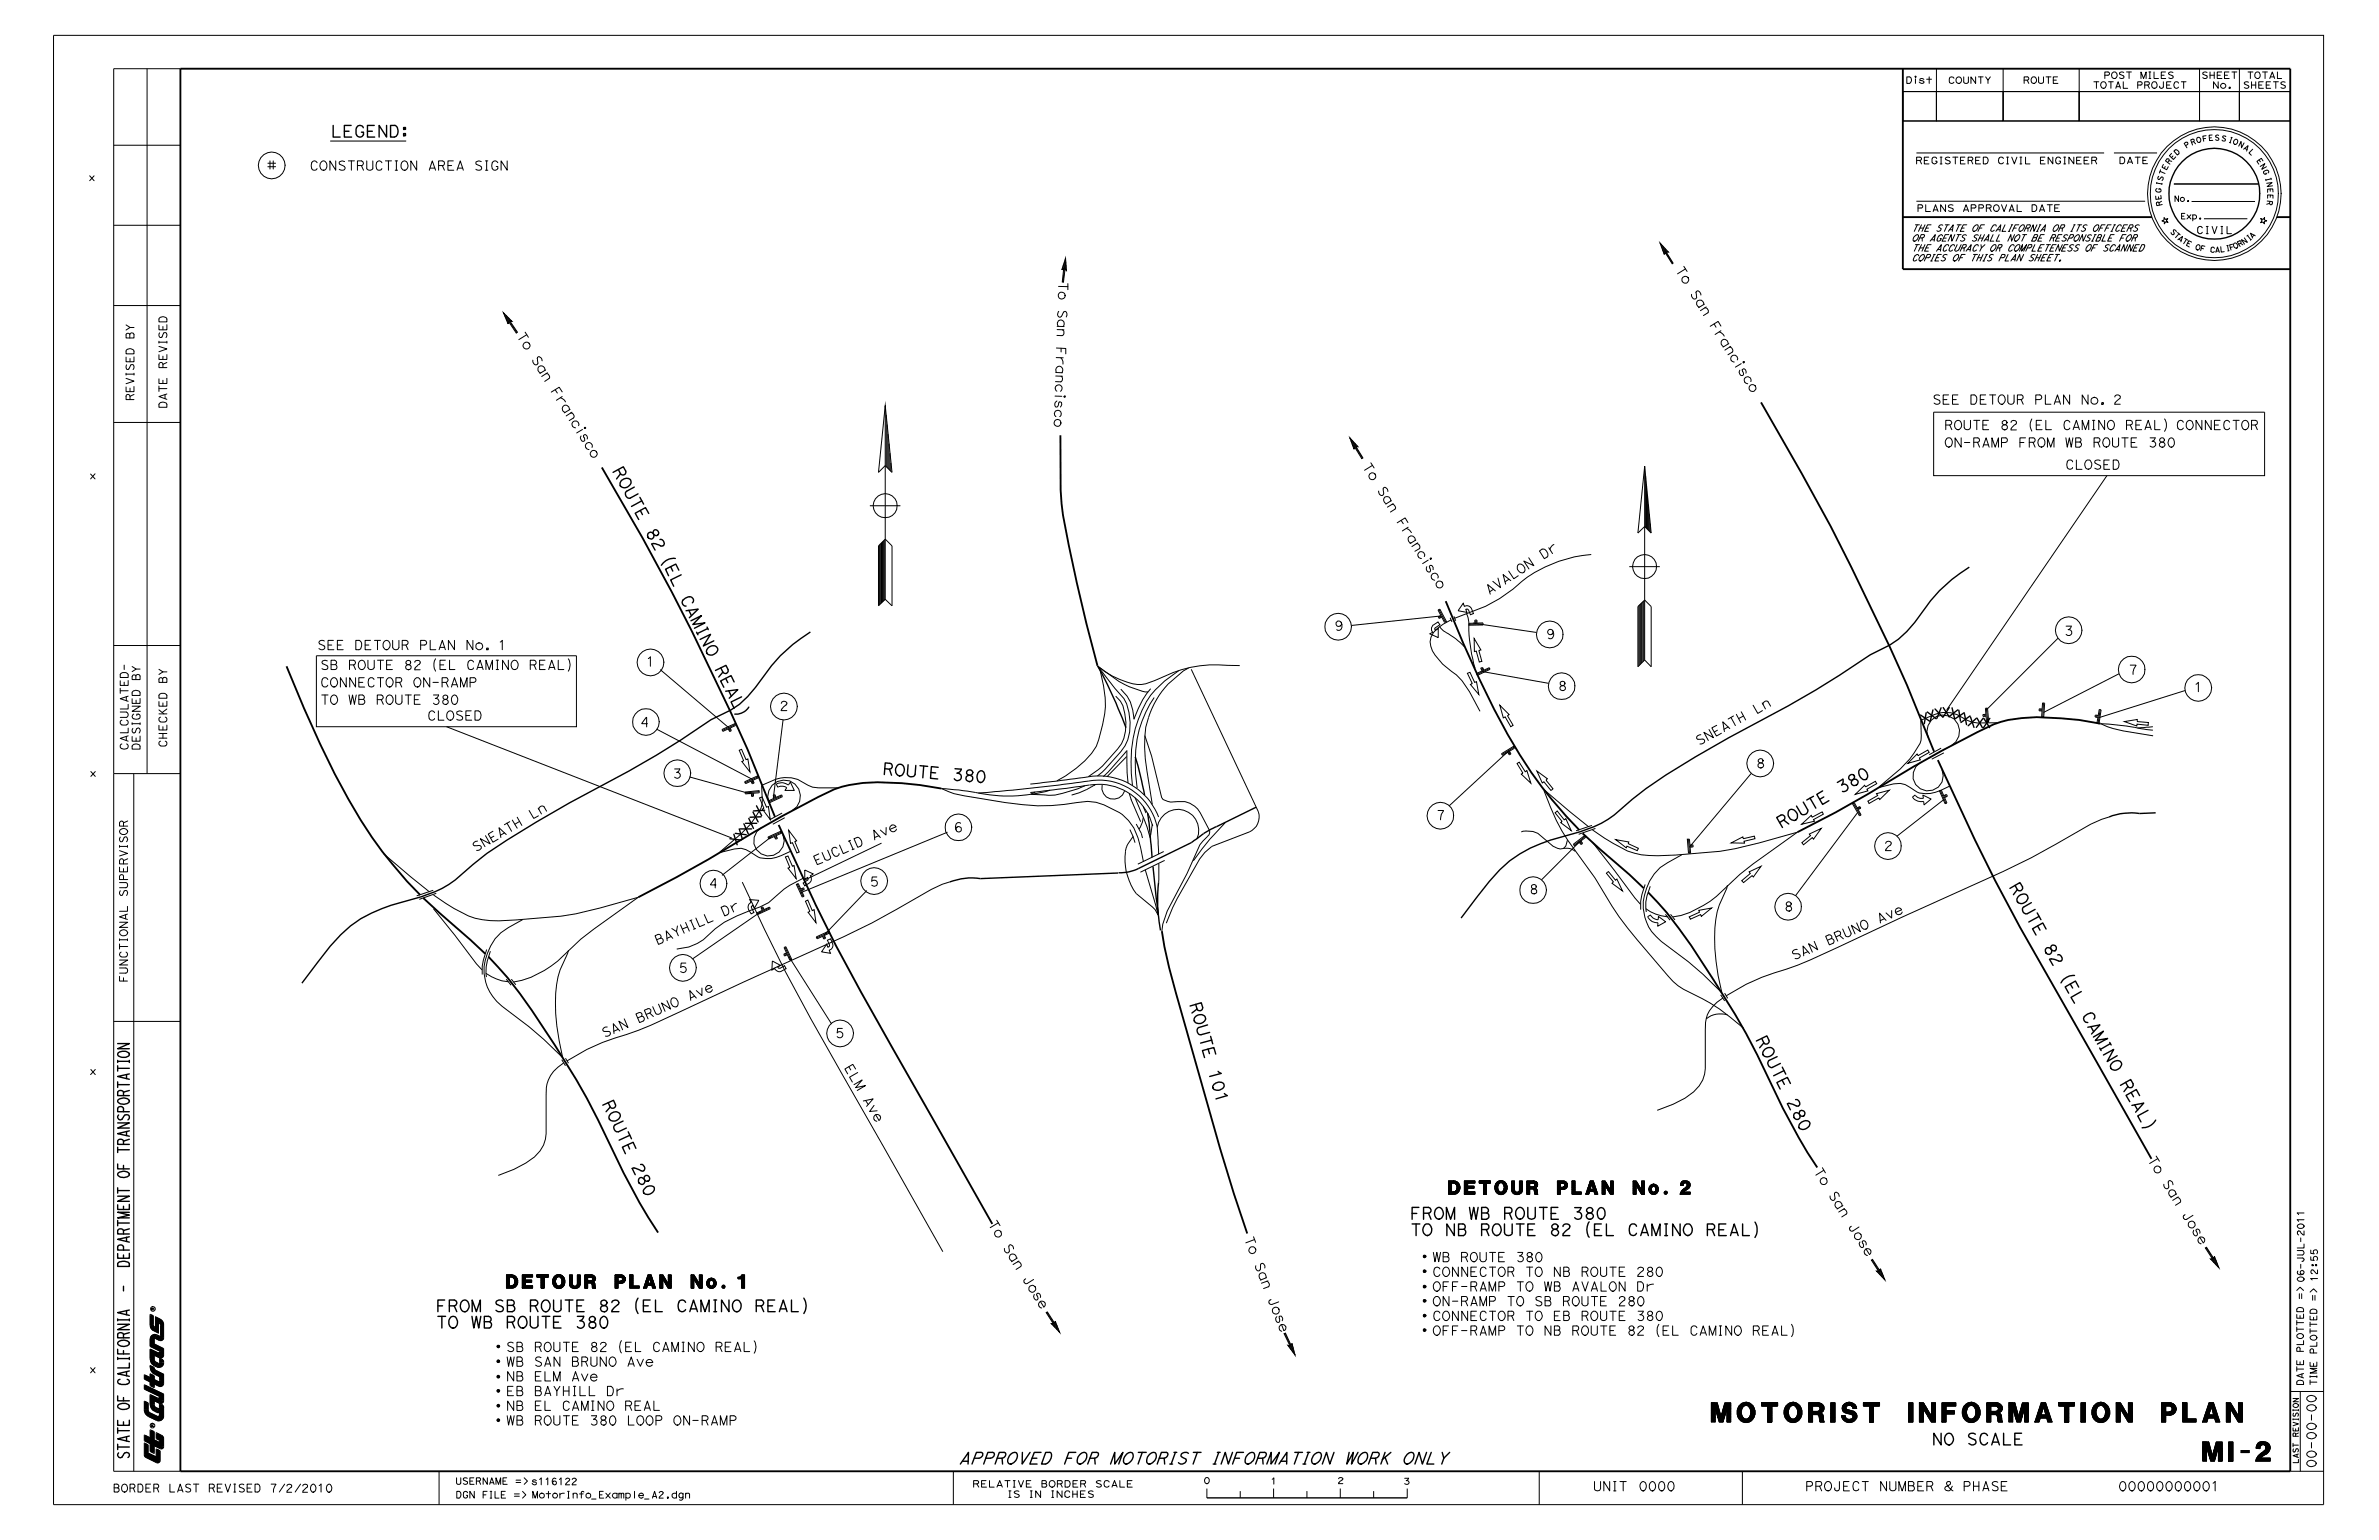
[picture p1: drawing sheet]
<svg xmlns="http://www.w3.org/2000/svg" width="432mm" height="279mm" viewBox="0 0 432 279" stroke-linecap="round" stroke-linejoin="round" font-family="sans-serif">
<defs><g id="words">
<g font-size="3.1">
<text x="310.6" y="258">MOTORIST INFORMATION PLAN</text>
<text x="399.8" y="265.1">MI-2</text>
</g>
<g font-size="2.2">
<text x="262.9" y="216.7">DETOUR PLAN No. 2</text>
<text x="91.9" y="233.7">DETOUR PLAN No. 1</text>
</g>
<g font-size="1.9">
<text x="60" y="24.9">LEGEND:</text>
<text x="111.1" y="85.4" transform="rotate(62 111.1 85.4)">R O U T E</text>
<text x="117.2" y="96.7" transform="rotate(62 117.2 96.7)">8 2</text>
<text x="119.9" y="101.5" transform="rotate(64 119.9 101.5)">( E L</text>
<text x="122.7" y="107.2" transform="rotate(64 122.7 107.2)">C A M</text>
<text x="126.2" y="114.3" transform="rotate(64 126.2 114.3)">I N O</text>
<text x="129.3" y="120.6" transform="rotate(64 129.3 120.6)">R E A L )</text>
<text x="160.1" y="140.5" transform="rotate(5 160.1 140.5)">R O U T E</text>
<text x="173.2" y="141.6" transform="rotate(5 173.2 141.6)">3 8 0</text>
<text x="334.5" y="143.8" transform="rotate(-30 334.5 143.8)">3 8 0</text>
<text x="323.2" y="150.3" transform="rotate(-30 323.2 150.3)">R O U T E</text>
<text x="364.6" y="160.8" transform="rotate(61 364.6 160.8)">R O U T E</text>
<text x="371" y="172.2" transform="rotate(61 371 172.2)">8 2</text>
<text x="373.2" y="176.1" transform="rotate(61 373.2 176.1)">( E L</text>
<text x="215.9" y="182.2" transform="rotate(74 215.9 182.2)">R O U T E</text>
<text x="376.4" y="181.8" transform="rotate(61 376.4 181.8)">C A M</text>
<text x="318.6" y="188.6" transform="rotate(64 318.6 188.6)">R O U T E</text>
<text x="380.4" y="189.1" transform="rotate(61 380.4 189.1)">I N O</text>
<text x="219.3" y="194.3" transform="rotate(74 219.3 194.3)">1 0 1</text>
<text x="384" y="195.5" transform="rotate(61 384 195.5)">R E A L )</text>
<text x="109.2" y="200.2" transform="rotate(65 109.2 200.2)">R O U T E</text>
<text x="324.4" y="200.3" transform="rotate(64 324.4 200.3)">2 8 0</text>
<text x="114.8" y="212" transform="rotate(65 114.8 212)">2 8 0</text>
<text x="255.9" y="221.2">FROM WB ROUTE 380</text>
<text x="255.9" y="224.2">TO NB ROUTE 82 (EL CAMINO REAL)</text>
<text x="79.1" y="238">FROM SB ROUTE 82 (EL CAMINO REAL)</text>
<text x="79.1" y="241">TO WB ROUTE 380</text>
<text x="350.6" y="262.1">NO SCALE</text>
<text x="23.5" y="264.8" transform="rotate(-90 23.5 264.8)">STATE OF CALIFORNIA - DEPARTMENT OF TRANSPORTATION</text>
</g>
<g font-size="1.6">
<text x="48.5" y="30.9">#</text>
<text x="374.6" y="115.3">3</text>
<text x="351.1" y="128.7" transform="rotate(161 351.1 128.7)">X</text>
<text x="356.8" y="129.4" transform="rotate(-157 356.8 129.4)">X</text>
<text x="357.9" y="130" transform="rotate(-159 357.9 130)">X</text>
<text x="359" y="130.4" transform="rotate(-166 359 130.4)">X</text>
<text x="91.8" y="253.3">EB BAYHILL Dr</text>
<text x="91.8" y="255.9">NB EL CAMINO REAL</text>
</g>
<g font-size="1.5">
<text x="56.2" y="30.9">CONSTRUCTION AREA SIGN</text>
<text x="304" y="49" transform="rotate(58 304 49)">T</text>
<text x="305.2" y="50.9" transform="rotate(58 305.2 50.9)">o</text>
<text x="306.7" y="53.3" transform="rotate(58 306.7 53.3)">S</text>
<text x="191.9" y="58.3" transform="rotate(92 191.9 58.3)">a n</text>
<text x="192" y="56.2" transform="rotate(92 192 56.2)">S</text>
<text x="307.8" y="55.1" transform="rotate(58 307.8 55.1)">a n</text>
<text x="310.2" y="58.9" transform="rotate(58 310.2 58.9)">F</text>
<text x="93.7" y="60.9" transform="rotate(58 93.7 60.9)">T</text>
<text x="94.9" y="62.8" transform="rotate(58 94.9 62.8)">o</text>
<text x="96.4" y="65.2" transform="rotate(58 96.4 65.2)">S</text>
<text x="191.7" y="64.9" transform="rotate(92 191.7 64.9)">r a n</text>
<text x="191.8" y="62.8" transform="rotate(92 191.8 62.8)">F</text>
<text x="311.3" y="60.6" transform="rotate(58 311.3 60.6)">r a n</text>
<text x="313.8" y="64.7" transform="rotate(58 313.8 64.7)">c i s c o</text>
<text x="97.5" y="67" transform="rotate(58 97.5 67)">a n</text>
<text x="99.9" y="70.8" transform="rotate(58 99.9 70.8)">F</text>
<text x="191.5" y="69.7" transform="rotate(92 191.5 69.7)">c i s c o</text>
<text x="101" y="72.6" transform="rotate(58 101 72.6)">r a n</text>
<text x="103.5" y="76.7" transform="rotate(58 103.5 76.7)">c i s c o</text>
<text x="350.7" y="73.3">SEE DETOUR PLAN No. 2</text>
<text x="352.9" y="78">ROUTE 82 (EL CAMINO REAL) CONNECTOR</text>
<text x="352.9" y="81.1">ON-RAMP FROM WB ROUTE 380</text>
<text x="247.2" y="84.6" transform="rotate(58 247.2 84.6)">T</text>
<text x="248.4" y="86.6" transform="rotate(58 248.4 86.6)">o</text>
<text x="249.9" y="88.9" transform="rotate(58 249.9 88.9)">S</text>
<text x="374.8" y="85.2">CLOSED</text>
<text x="251" y="90.7" transform="rotate(58 251 90.7)">a n</text>
<text x="253.4" y="94.5" transform="rotate(58 253.4 94.5)">F</text>
<text x="254.5" y="96.3" transform="rotate(58 254.5 96.3)">r a n</text>
<text x="257" y="100.4" transform="rotate(58 257 100.4)">c i s c o</text>
<text x="280.3" y="101.4" transform="rotate(-33 280.3 101.4)">D r</text>
<text x="270.2" y="108" transform="rotate(-33 270.2 108)">A V A L O N</text>
<text x="57.6" y="117.9">SEE DETOUR PLAN No. 1</text>
<text x="242.1" y="114.4">9</text>
<text x="280.6" y="115.9">9</text>
<text x="58.1" y="121.5">SB ROUTE 82 (EL CAMINO REAL)</text>
<text x="58.1" y="124.7">CONNECTOR ON-RAMP</text>
<text x="282.7" y="125.3">8</text>
<text x="58.1" y="127.8">TO WB ROUTE 380</text>
<text x="77.5" y="130.7">CLOSED</text>
<text x="141.5" y="128.9">2</text>
<text x="318.6" y="129.7" transform="rotate(-29 318.6 129.7)">L n</text>
<text x="352.6" y="128.4" transform="rotate(168 352.6 128.4)">X</text>
<text x="308.3" y="135.3" transform="rotate(-29 308.3 135.3)">S N E A T H</text>
<text x="122.1" y="141.2">3</text>
<text x="318.7" y="139.3">8</text>
<text x="96.5" y="148.7" transform="rotate(-30 96.5 148.7)">L n</text>
<text x="137.4" y="149.5" transform="rotate(-60 137.4 149.5)">X</text>
<text x="138.1" y="148.3" transform="rotate(-61 138.1 148.3)">X</text>
<text x="86.3" y="154.6" transform="rotate(-30 86.3 154.6)">S N E A T H</text>
<text x="133.6" y="153.6" transform="rotate(-51 133.6 153.6)">X</text>
<text x="134.5" y="152.6" transform="rotate(-50 134.5 152.6)">X</text>
<text x="135.6" y="151.6" transform="rotate(-57 135.6 151.6)">XX</text>
<text x="158.4" y="152.6" transform="rotate(-23 158.4 152.6)">A v e</text>
<text x="173.1" y="150.9">6</text>
<text x="341.9" y="154.3">2</text>
<text x="148.1" y="157" transform="rotate(-23 148.1 157)">E U C L I D</text>
<text x="157.8" y="160.8">5</text>
<text x="131.4" y="166.2" transform="rotate(-23 131.4 166.2)">D r</text>
<text x="277.5" y="162.2">8</text>
<text x="323.8" y="165.3">8</text>
<text x="341.5" y="167.4" transform="rotate(-23 341.5 167.4)">A v e</text>
<text x="119.2" y="171.5" transform="rotate(-23 119.2 171.5)">B A Y H I L L</text>
<text x="331.6" y="171.6" transform="rotate(-23 331.6 171.6)">B R U N O</text>
<text x="123.1" y="176.5">5</text>
<text x="325.6" y="174.2" transform="rotate(-23 325.6 174.2)">S A N</text>
<text x="115.6" y="185.7" transform="rotate(-23 115.6 185.7)">B R U N O</text>
<text x="125.6" y="181.4" transform="rotate(-23 125.6 181.4)">A v e</text>
<text x="109.6" y="188.3" transform="rotate(-23 109.6 188.3)">S A N</text>
<text x="151.6" y="188.3">5</text>
<text x="153.2" y="193.7" transform="rotate(60 153.2 193.7)">E L M</text>
<text x="156.6" y="199.5" transform="rotate(60 156.6 199.5)">A v e</text>
<text x="329.1" y="212.5" transform="rotate(58 329.1 212.5)">T</text>
<text x="330.3" y="214.5" transform="rotate(58 330.3 214.5)">o</text>
<text x="389.7" y="210.4" transform="rotate(58 389.7 210.4)">T</text>
<text x="390.9" y="212.3" transform="rotate(58 390.9 212.3)">o</text>
<text x="392.4" y="214.7" transform="rotate(58 392.4 214.7)">S</text>
<text x="331.8" y="216.9" transform="rotate(58 331.8 216.9)">S</text>
<text x="332.9" y="218.6" transform="rotate(58 332.9 218.6)">a n</text>
<text x="393.5" y="216.5" transform="rotate(58 393.5 216.5)">a n</text>
<text x="395.9" y="220.3" transform="rotate(58 395.9 220.3)">J o</text>
<text x="179.3" y="222" transform="rotate(58 179.3 222)">T</text>
<text x="180.5" y="224" transform="rotate(58 180.5 224)">o</text>
<text x="182" y="226.4" transform="rotate(58 182 226.4)">S</text>
<text x="225.8" y="224.7" transform="rotate(69 225.8 224.7)">T</text>
<text x="226.6" y="226.9" transform="rotate(69 226.6 226.9)">o</text>
<text x="335.3" y="222.5" transform="rotate(58 335.3 222.5)">J o</text>
<text x="337.1" y="225.3" transform="rotate(58 337.1 225.3)">s e</text>
<text x="397.7" y="223.2" transform="rotate(58 397.7 223.2)">s e</text>
<text x="183.1" y="228.2" transform="rotate(58 183.1 228.2)">a n</text>
<text x="185.4" y="232" transform="rotate(58 185.4 232)">J o</text>
<text x="227.6" y="229.5" transform="rotate(69 227.6 229.5)">S</text>
<text x="228.4" y="231.5" transform="rotate(69 228.4 231.5)">a n</text>
<text x="259.9" y="228.9">WB ROUTE 380</text>
<text x="259.9" y="231.6">CONNECTOR TO NB ROUTE 280</text>
<text x="187.2" y="234.8" transform="rotate(58 187.2 234.8)">s e</text>
<text x="230" y="235.7" transform="rotate(69 230 235.7)">J o</text>
<text x="231.3" y="238.8" transform="rotate(69 231.3 238.8)">s e</text>
<text x="259.9" y="234.3">OFF-RAMP TO WB AVALON Dr</text>
<text x="259.9" y="236.9">ON-RAMP TO SB ROUTE 280</text>
<text x="259.9" y="239.6">CONNECTOR TO EB ROUTE 380</text>
<text x="91.8" y="245.3">SB ROUTE 82 (EL CAMINO REAL)</text>
<text x="259.9" y="242.3">OFF-RAMP TO NB ROUTE 82 (EL CAMINO REAL)</text>
<text x="91.8" y="247.9">WB SAN BRUNO Ave</text>
<text x="91.8" y="250.6">NB ELM Ave</text>
<text x="91.8" y="258.6">WB ROUTE 380 LOOP ON-RAMP</text>
<text x="327.6" y="270.5">PROJECT NUMBER &amp; PHASE</text>
</g>
<g font-size="1.4">
<text x="401" y="45.8" transform="rotate(3 401 45.8)">C</text>
<text x="349.9" y="129.2" transform="rotate(156 349.9 129.2)">X</text>
<text x="355.6" y="128.9" transform="rotate(-161 355.6 128.9)">X</text>
</g>
<g font-size="1.3">
<text x="24.3" y="72.7" transform="rotate(-90 24.3 72.7)">REVISED BY</text>
<text x="30.3" y="74.1" transform="rotate(-90 30.3 74.1)">DATE REVISED</text>
<text x="361.5" y="130.4" transform="rotate(-178 361.5 130.4)">X</text>
<text x="23.2" y="136.2" transform="rotate(-90 23.2 136.2)">CALCULATED-</text>
<text x="25.4" y="136.2" transform="rotate(-90 25.4 136.2)">DESIGNED BY</text>
<text x="30.2" y="135.7" transform="rotate(-90 30.2 135.7)">CHECKED BY</text>
<text x="23.1" y="178.2" transform="rotate(-90 23.1 178.2)">FUNCTIONAL SUPERVISOR</text>
<text x="20.4" y="270.7">BORDER LAST REVISED 7/2/2010</text>
</g>
<text font-size="1.2" x="398.6" y="42.4">CIVIL</text>
<g font-size="1.1">
<text x="345.8" y="15.2">Dist</text>
<text x="353.5" y="15.2">COUNTY</text>
<text x="367.1" y="15.2">ROUTE</text>
<text x="379.8" y="16">TOTAL PROJECT</text>
<text x="381.8" y="14.3">POST MILES</text>
<text x="399.5" y="14.2">SHEET</text>
<text x="401.5" y="16">No.</text>
<text x="407.1" y="16.1">SHEETS</text>
<text x="347.6" y="29.7">REGISTERED CIVIL ENGINEER</text>
<text x="347.8" y="38.4">PLANS APPROVAL DATE</text>
<text x="346.9" y="42">THE STATE OF CALIFORNIA OR ITS OFFICERS</text>
<text x="346.9" y="43.8">OR AGENTS SHALL NOT BE RESPONSIBLE FOR</text>
<text x="346.9" y="45.6">THE ACCURACY OR COMPLETENESS OF SCANNED</text>
<text x="346.9" y="47.4">COPIES OF THIS PLAN SHEET.</text>
<text x="418.1" y="232.7" transform="rotate(-90 418.1 232.7)">06-JU</text>
<text x="420.6" y="232.6" transform="rotate(-90 420.6 232.6)">12:55</text>
<text x="82.7" y="269.3">USERNAME =&gt; s1161</text>
<text x="176.5" y="269.8">RELATIVE BORDER SCALE</text>
<text x="82.7" y="271.8">DGN FILE =&gt;</text>
<text x="96.5" y="271.8">MotorInf</text>
<text x="182.7" y="271.7">IS IN INCHES</text>
</g>
<g font-size="1">
<text x="397.7" y="26.4" transform="rotate(-18 397.7 26.4)">R</text>
<text x="404.3" y="25.8" transform="rotate(16 404.3 25.8)">I</text>
<text x="407.1" y="27" transform="rotate(30 407.1 27)">A</text>
<text x="242.7" y="269.2">2</text>
<text x="254.7" y="269.3">3</text>
</g>
<g font-size=".9">
<text x="393.7" y="29.9" transform="rotate(-52 393.7 29.9)">R</text>
<text x="394.4" y="29.1" transform="rotate(-47 394.4 29.1)">E</text>
<text x="396.8" y="26.9" transform="rotate(-32 396.8 26.9)">P</text>
<text x="398.7" y="26" transform="rotate(-15 398.7 26)">O</text>
<text x="399.8" y="25.7" transform="rotate(-10 399.8 25.7)">F</text>
<text x="403.1" y="25.5" transform="rotate(13 403.1 25.5)">S</text>
<text x="408" y="27.6" transform="rotate(43 408 27.6)">L</text>
<text x="409.5" y="29.2" transform="rotate(54 409.5 29.2)">E</text>
<text x="392.2" y="35.1" transform="rotate(-87 392.2 35.1)">G</text>
<text x="392.3" y="33.9" transform="rotate(-79 392.3 33.9)">I</text>
<text x="392.5" y="33" transform="rotate(-74 392.5 33)">S</text>
<text x="392.7" y="31.9" transform="rotate(-69 392.7 31.9)">T</text>
<text x="410.7" y="31" transform="rotate(65 410.7 31)">G</text>
<text x="411.1" y="32.2" transform="rotate(74 411.1 32.2)">I</text>
<text x="411.5" y="34.1" transform="rotate(87 411.5 34.1)">E</text>
<text x="411.6" y="35.2" transform="rotate(90 411.6 35.2)">E</text>
<text x="392.3" y="36.3" transform="rotate(-96 392.3 36.3)">E</text>
<text x="392.5" y="37.3" transform="rotate(-103 392.5 37.3)">R</text>
<text x="394.6" y="36.6">No.</text>
<text x="395.8" y="39.8">Exp.</text>
<text x="411.5" y="36.3" transform="rotate(96 411.5 36.3)">R</text>
<text x="393.8" y="42.1" transform="rotate(45 393.8 42.1)">S</text>
<text x="394.4" y="42.8" transform="rotate(39 394.4 42.8)">T</text>
<text x="395.9" y="44" transform="rotate(32 395.9 44)">T</text>
<text x="402" y="45.8">A</text>
<text x="406.4" y="44.9" transform="rotate(-29 406.4 44.9)">R</text>
<text x="408.7" y="43.4" transform="rotate(-43 408.7 43.4)">A</text>
<text x="417.1" y="265.6" transform="rotate(-90 417.1 265.6)">LAST REVISION</text>
</g>
<g font-size=".8">
<text x="395.1" y="28.3" transform="rotate(-43 395.1 28.3)">D</text>
<text x="393.2" y="31" transform="rotate(-65 393.2 31)">E</text>
<text x="395.2" y="43.4" transform="rotate(39 395.2 43.4)">A</text>
<text x="396.7" y="44.5" transform="rotate(27 396.7 44.5)">E</text>
<text x="399.3" y="45.5" transform="rotate(13 399.3 45.5)">F</text>
<text x="404.7" y="45.4" transform="rotate(-16 404.7 45.4)">F</text>
<text x="405.5" y="45.2" transform="rotate(-27 405.5 45.2)">O</text>
<text x="408.1" y="43.8" transform="rotate(-39 408.1 43.8)">I</text>
</g>
<text font-size=".7" x="404" y="45.6" transform="rotate(-12 404 45.6)">I</text>
<g font-size=".4">
<text x="28" y="237.7" transform="rotate(-90 28 237.7)">R</text>
<text x="27.9" y="258.9" transform="rotate(-90 27.9 258.9)">R</text>
</g>
</g></defs>
<g fill="none" stroke="#000" stroke-width=".18">
<path d="M9.7 6.4h412v266.6h-412zM26.7 12.5v127.9M32.7 12.5h-12.1v254.4h12.1M345.4 16.6h6.1v5.3h-6.1zM345.4 16.6h70.3M346.1 13.9h.4a.51 .51 0 0 1 .4 .8l-.3 .4h-.5zM347.7 14l.1-.1-.2-.1v.2h.1M350.2 13.9v1.2M351.5 16.6h12.1v5.3h-12.1zM351.5 12.5v9.4M353.8 14.2a.44 .44 0 0 1 .4-.3 .44 .44 0 0 1 .4 .3M355.5 15.1a.58 .58 0 0 0 .5-.6 .58 .58 0 0 0-.7-.5 .61 .61 0 0 0-.3 .7 .61 .61 0 0 0 .6 .4"/>
<path d="M356.4 13.9v.9M357.3 13.9v.9M358.6 13.9v1.2l-.9-1.2v1.2M359.1 13.9h.8M359.5 13.9v1.2M360.4 13.9l.4 .6 .5-.6M363.6 12.5v9.4M363.6 16.6h13.8v5.3h-13.8zM367.9 14.5a.3 .3 0 0 0 .3-.3 .3 .3 0 0 0-.3-.3h-.5v1.2M369.1 15.1a.58 .58 0 0 0 .5-.7 .58 .58 0 0 0-.7-.4l-.1 .1a.61 .61 0 0 0-.1 .7 .61 .61 0 0 0 .5 .3M370 13.9v.9M370.9 13.9v.9"/>
<path d="M371.4 13.9h.9M371.8 13.9v1.2M373.4 13.9h-.7v1.2h.8M377.4 12.5v9.4M377.4 16.6h21.8v5.3h-21.8zM380 14.8h.9M380.5 14.8v1.2M381.8 16l.3-.1 .2-.4a.58 .58 0 0 0-.4-.7 .59 .59 0 0 0-.6 .6 .59 .59 0 0 0 .6 .6M382.6 13.7l.3-.3-.1-.3h-.8v1.1M382.7 14.8h.9M383.1 14.8v1.2M383.8 14.2a.58 .58 0 0 0 .4-.6 .58 .58 0 0 0-.6-.5 .62 .62 0 0 0-.3 .7 .62 .62 0 0 0 .6 .4"/>
<path d="M384 16l.5-1.2 .4 1.2M385.4 14.8v1.2h.8M385.5 13.1a.47 .47 0 0 0-.8 .3l.1 .1M386 13.1h.9M386.4 13.1v1.1M388.5 15.4a.3 .3 0 0 0 .3-.3 .3 .3 0 0 0-.3-.3h-.5v1.2M388.6 14.2v-1.1l.5 1.1 .4-1.1v1.1M389.8 15.4l.3-.2-.1-.3-.7-.1v1.2M390 13.1h.4M390.2 13.1v1.1M391 13.1v1.1h.8M391 16l.4-.2a.71 .71 0 0 0-.2-1 .59 .59 0 0 0-.7 .6 .59 .59 0 0 0 .6 .6"/>
<path d="M392.7 14.8v1M393 13.1h-.7v1.1h.8M394 14.8h-.7v1.2h.8M394.4 13.1a.48 .48 0 0 0-.8 .3l.1 .1M394.7 15.1l.2-.3h.3l.2 .3M395.9 14.8h.9M396.3 14.8v1.2M399.2 16.6h7.3v5.3h-7.3zM399.2 12.5v9.4M400.6 13.1a.47 .47 0 0 0-.8 .3l.1 .1M401.1 13.1v1.1M401.9 13.1v1.1"/>
<path d="M402.6 14.8v1.2l-.8-1.2v1.2M403.2 13.1h-.8v1.1h.9M404.6 13.1h-.8v1.1h.8M405.1 13.1h.9M405.5 13.1v1.1M406.5 16.6h9.2v5.3h-9.2zM406.5 12.5v9.4M408 13.1h.9M408.1 14.9a.47 .47 0 0 0-.7 .3l.1 .1M408.5 13.1v1.1M408.7 14.8v1.2M409.4 14.8v1.2"/>
<path d="M409.8 14.2h.1a.58 .58 0 0 0 .3-.7l-.1-.4a.58 .58 0 0 0-.8 .5 .58 .58 0 0 0 .6 .6M410.7 13.1h.8M410.8 14.8h-.8v1.2h.8M411.1 13.1v1.1M412 14.2l.4-1.1 .5 1.1M412.1 14.8h-.8v1.2h.8M412.1 13.9h.6M412.6 14.8h.9M413.1 14.8v1.2M413.4 13.1v1.1h.7M414.8 14.9a.47 .47 0 0 0-.8 .3l.1 .1M16.3 31.9l.8 .9"/>
<path d="M17.1 31.9l-.8 .9M20.6 26.4h12.1M49 29.2v1.5M49.6 29.2v1.5M51.8 29.9a2.42 2.42 0 0 1-3.3 2.4 2.42 2.42 0 0 1-.8-4 2.42 2.42 0 0 1 3.9 1l.2 .7M56.6 29.5v-.1a.51 .51 0 0 1 .5-.2 .51 .51 0 0 1 .5 .3M58.7 30.9a.86 .86 0 0 0 .7-.9 .86 .86 0 0 0-.7-.8 .91 .91 0 0 0-.6 .8 .91 .91 0 0 0 .5 .9h.2M59.9 25.6h13.8M60.9 29.2v1.7l-1-1.7v1.7M62.5 29.3a.81 .81 0 0 0-.9 .1l.1 .4M63.2 29.2h1.1M63.8 29.2v1.7"/>
<path d="M65.6 30l.3-.3-.1-.4-.2-.1h-.7v1.7M66.6 29.2v1.3M67.7 29.2v1.3M68.3 29.5l.1-.1a.51 .51 0 0 1 .5-.2 .51 .51 0 0 1 .4 .3M70 29.2h1.1M70.5 29.2v1.7M71.7 29.2h.5M71.9 29.2v1.7M73.4 30.9a.87 .87 0 0 0 .7-.9 .87 .87 0 0 0-.7-.8 .87 .87 0 0 0-.6 .9 .87 .87 0 0 0 .7 .8M75.6 29.2v1.7l-1-1.7v1.7M77.9 30.9l.6-1.7 .6 1.7M80.3 30a.42 .42 0 0 0 .4-.4 .42 .42 0 0 0-.4-.4h-.7v1.7"/>
<path d="M82.3 29.2h-1v1.7h1.1M83 30.9l.5-1.7 .6 1.7M87.4 29.3a.81 .81 0 0 0-1 .1l.1 .4M88.1 29.2h.4M88.3 29.2v1.7M89.3 29.5a.55 .55 0 0 1 .6-.3 .55 .55 0 0 1 .5 .3M92.1 29.2v1.7l-1.1-1.7v1.7M345.4 21.9h70.3M347.8 36.5h41.6M347.8 27.7h34.1M348.5 29.1l.3-.2-.1-.3-.8-.1v1.2M348.7 37.7a.3 .3 0 0 0 .3-.3 .3 .3 0 0 0-.3-.3h-.6v1.3"/>
<path d="M349.5 37.1v1.3h.9M350.1 28.5h-.8v1.2h.8M350.7 28.8l.3-.3h.3l.2 .3M350.9 38.4l.4-1.3 .5 1.3M352.1 28.5h.4M352.3 28.5v1.2M353.1 37.1v1.3l-.9-1.3v1.3M353.9 28.6a.48 .48 0 0 0-.8 .2l.1 .2M354.4 28.5h1M354.5 37.2a.51 .51 0 0 0-.9 .2l.2 .2M354.9 28.5v1.2M356.4 38.4l.4-1.3 .5 1.3"/>
<path d="M356.6 28.5h-.8v1.2h.9M357.8 29.1a.3 .3 0 0 0 .3-.3 .3 .3 0 0 0-.3-.3h-.6v1.2M358.3 37.7a.3 .3 0 0 0 .3-.3 .3 .3 0 0 0-.3-.3h-.5v1.3M359.4 28.5h-.8v1.2h.9M359.7 37.7a.3 .3 0 0 0 .3-.3 .3 .3 0 0 0-.3-.3h-.5v1.3M360 28.5h.4a.55 .55 0 0 1 .4 .8l-.2 .4h-.6zM361.1 37.7a.32 .32 0 0 0 .2-.5l-.8-.1v1.3M362.4 38.3v.1a.62 .62 0 0 1-.6-.7 .62 .62 0 0 1 .6-.6 .62 .62 0 0 1 .5 .7 .62 .62 0 0 1-.5 .6M362.8 28.8l.3-.3h.3l.2 .3M363.3 37.1l.4 1.3 .5-1.3M364.2 28.5h.4M364.4 28.5v1.2"/>
<path d="M364.7 38.4l.4-1.3 .5 1.3M365.1 28.5l.5 1.2 .5-1.2M366.1 37.1v1.3h.8M366.6 28.5h.4M366.8 28.5v1.2M367.6 28.5v1.2h.8M368.8 37.1l.7 .2 .2 .7-.2 .3-.7 .1zM370.2 38.4l.4-1.3 .5 1.3M371.2 28.5h-.8v1.2h.8M371.6 37.1h.9M372 37.1v1.3M372.6 28.5v1.2l-.8-1.2v1.2"/>
<path d="M373.2 28.8l.2-.3h.3l.3 .3M373.8 37.1h-.9v1.3h.9M374.6 28.5h.3M374.8 28.5v1.2M376.4 28.5v1.2l-.9-1.2v1.2M377.7 28.5h-.8v1.2h.9M379.1 28.5h-.8v1.2h.9M380.3 29.1l.3-.2-.1-.3-.8-.1v1.2M383.7 27.7h7.8M384.8 28.5l.7 .1a.75 .75 0 0 1-.1 1.1h-.6zM386.1 29.7l.5-1.2 .5 1.2M386.3 29.4h.6"/>
<path d="M387.5 28.5h1M388 28.5v1.2M388.9 29.1h.6M389.7 28.5h-.8v1.2h.9M391.4 33.2l1 .2M391.5 33.1l-.1 .2M391.5 34.2l-.2 .2 .1 .4M391.9 36.8a.24 .24 0 0 0-.3-.2 .24 .24 0 0 0-.2 .3l.1 .4 1-.2M392.2 35.5l.1 .5-1 .2v-.6M394.6 33.4h15.3M395.4 35.5v1.1l-.6-1.1v1.1M396.6 38.7h-.6v1h.6"/>
<path d="M397.8 36.6h11.5M400 39.7h7.9M400.4 24.6l-.6 .1 .2 .9M401.4 25h-.4M401.5 24.5h-.5v1h.6M402.7 24.6l-.3-.1-.2 .1-.1 .2 .6 .4v.2l-.3 .1-.3-.2M405.6 26.2a.48 .48 0 0 0 .5-.4 .48 .48 0 0 0-.3-.5 .52 .52 0 0 0-.4 .4 .52 .52 0 0 0 .3 .5M407.3 25.9l-.5 .9v-1.1l-.5 .8M410.2 30.2l.9-.5-.6 1 .9-.5M411.4 33.3l1-.2-.9 .7 1-.1M411.5 36.5l1 .1-.1 .4-.1 .1h-.2l-.2-.2M411.6 36v-.6h1v.6"/>
<path d="M412.2 32.3l.1 .2M412.2 32.4l-.9 .3M412.6 34.8l-.1-.5h-.9v.6M413.5 35.1a11.6 11.6 0 0 1-16.5 10.5 11.6 11.6 0 0 1-2.6-19.4 11.6 11.6 0 0 1 18.8 6l.2 1.4 .1 1.6M414 35.1a12.1 12.1 0 0 1-17.1 11.1 12.1 12.1 0 0 1-2.8-20.2 12.1 12.1 0 0 1 19.5 6l.4 3.2M20.6 40.9h12.1M20.6 55.4h12.1M22.9 58.9l.7 .5-.7 .5M28.9 57.8a.77 .77 0 0 1 .7-.4 .77 .77 0 0 1 .7 .5v.5h-1.4zM30.3 58.9v.9h-1.4v-.8M91.4 56.7l2.4 3.6M91.4 56.7l1.5 1.6h-.3l1.3 2-.2 .1-1.3-2-.2 .4z"/>
<path d="M91.6 57.3l.8 1.1M91.8 57.2l.8 1.1M91.9 57.9l.4 .7M92.1 58.5l.2 .2M92.3 57.6l.4 .7M92.7 58.1l.2 .2M191.9 59.2h1.2M192.1 59.2a.67 .67 0 0 1 0-1 .67 .67 0 0 1 .9 0 .67 .67 0 0 1 0 1M192.1 52h1.7M192.8 48.7v.2M193 48.1l-.1 .7M193.1 56.6l.3-.1a.7 .7 0 0 1 .1 1"/>
<path d="M193.2 47.5l-.1 1.2M193.3 53.6a.63 .63 0 0 1-.8 .6 .63 .63 0 0 1-.3-1 .63 .63 0 0 1 1 .1l.1 .4M193.4 46.8l.2 2.3-.3-.3-.3 2.4h-.2l.3-2.5-.4 .3zM193.4 46.8l-.5 4.4M193.4 47.5l-.1 1.3M193.5 48.1l-.1 .8M193.6 48.8l-.1 .2M193.8 51.5v1.1M301.3 44.1l2.3 3.7M301.3 44.1l1.5 1.6h-.4l1.3 2-.2 .2-1.3-2.1-.1 .4zM301.5 44.7l.7 1.1M301.7 45.3l.5 .7"/>
<path d="M301.7 44.6l.7 1.1M302 45.9l.1 .2M302.2 45.1l.4 .6M302.6 45.5l.1 .2M347.5 43.8a.81 .81 0 0 0 .6-1.2 .83 .83 0 0 0-.8 1.2h.2M347.6 46.4l.1-.1a.31 .31 0 0 1 .3-.1 .31 .31 0 0 1 .3 .2M347.7 40.8h.7M347.7 44.4h.7M348 40.8l-.5 1.2M348 44.4l-.5 1.2M348.5 47.3a.78 .78 0 0 0 .7-1.1 .9 .9 0 0 0-.8 1.1h.2M348.8 40.8l-.6 1.2"/>
<path d="M348.8 44.4l-.6 1.2M348.9 43.2l.2-.1 .2-.3-.1-.2h-.5l-.5 1.2M349.4 40.8l-.6 1.2M349.4 44.4l-.6 1.2M350 46.8a.36 .36 0 0 0 .3-.2 .36 .36 0 0 0 0-.4h-.5l-.5 1.1M350.3 43.8l1-1.2-.3 1.2M350.5 40.8h-.6l-.6 1.2h.7M350.5 44.4h-.6l-.6 1.2h.7M351 46.2h.3M351.1 46.2l-.6 1.1M351.5 45.6l.9-1.2-.2 1.2M351.9 42.8l.4-.2 .3 .2"/>
<path d="M352.4 46.2h-.7l-.5 1.1h.7M352.6 40.9a.44 .44 0 0 0-.4-.1 .44 .44 0 0 0-.3 .4M353 44.6l.3-.2h.3l.1 .2M353.1 40.8h.7M353.4 46.2a.43 .43 0 0 0-.5 0 .43 .43 0 0 0-.2 .4M353.5 40.8l-.6 1.2M353.6 42l.9-1.2-.1 1.2M353.7 42.6h-.6l-.6 1.2h.7M354.1 44.6l.3-.2h.2l.1 .2M354.7 47.3a.9 .9 0 0 0 .7-1.1h-.1a.86 .86 0 0 0-.7 1.1h.2M354.8 42.6l-.5 1.2-.2-1.2-.5 1.2M355.2 40.8h.8"/>
<path d="M355.2 42.6h.8M355.2 44.4l-.4 .9M355.6 42.6l-.6 1.2M355.6 40.8l-.5 1.2M356 44.4l-.5 .9M356.5 45l.4-.3v-.3h-.6l-.5 1.2M356.7 46.2h-.7l-.5 1.1M356.8 45.6l1-1.2-.2 1.2M356.9 42.7l-.4-.1-.3 .3v.1M357 40.8h-.7l-.5 1.2h.7M358.2 46.2h.7M358.3 42a.84 .84 0 0 0 .6-1.2 .84 .84 0 0 0-.7 1.2h.2"/>
<path d="M358.4 44.6l.4-.2h.2l.1 .2M358.5 46.2l-.5 1.1M359.1 42.7l-.5-.1-.3 .3 .1 .1M359.3 46.2l-.5 1.1M359.6 44.4v.6l.7-.6M359.6 42.6l-.6 1.2M359.9 46.2l-.5 1.1M360.1 43.8l.9-1.2-.2 1.2M360.2 40.8h-.6l-.6 1.2M360.2 42.6l-.6 1.2M360.4 46.2h.3M360.6 46.2l-.6 1.1"/>
<path d="M361.5 45.6a.85 .85 0 0 0 .7-1.2 .86 .86 0 0 0-.8 1.1l.2 .1M361.7 41l.3-.2h.2l.1 .2M361.8 42.6l-.6 1.2h.7M361.8 46.2a.45 .45 0 0 0-.5 0 .45 .45 0 0 0-.2 .4M362.3 42l.9-1.2-.2 1.2M362.9 42.6l-.6 1.2h.6M363 45l.3-.2a.22 .22 0 0 0 .1-.2 .22 .22 0 0 0-.2-.2h-.4l-.5 1.2M363.5 46.8a.37 .37 0 0 0 .4-.6h-.5l-.6 1.1M363.9 40.8l-.5 1.2h.6M364.5 46.2l-.6 1.1h.7M364.9 44.6l.3-.2h.2l.2 .2M365 47.3l.9-1.1-.2 1.1"/>
<path d="M365.1 40.8h.2M365.2 40.8l-.6 1.2M365.7 42.6l-.6 1.2-.1-1.2-.6 1.2M365.8 43.8a1.03 1.03 0 0 0 .8-1l-.1-.2a.9 .9 0 0 0-.8 1.1l.2 .1M365.8 45.6a.85 .85 0 0 0 .7-1.2 .91 .91 0 0 0-.8 1.1l.2 .1M366.4 40.8h-.6l-.6 1.2M366.5 45.6l.6-1.2-.2 1.2 1-1.2-.6 1.2M366.7 42a.93 .93 0 0 0 .6-1.2 .84 .84 0 0 0-.7 1.2h.2M367.1 42.6h.8M367.3 46.2l-.5 1.1-.2-1.1-.6 1.1M367.5 42.6l-.5 1.2M368.1 41.4l.3-.2v-.4h-.5l-.5 1.2"/>
<path d="M368.4 45a.48 .48 0 0 0 .3-.6h-.5l-.5 1.2M369.3 44.4l-.5 1.2h.6M369.4 46.2a.42 .42 0 0 0-.5 0 .42 .42 0 0 0-.2 .4M369.5 43.1l.3-.4-.1-.1h-.4l-.6 1.2h.5M369.7 40.8l-.5 1.2-.2-1.2-.5 1.2M369.8 46.2l-.5 1.1M370.2 40.8h.2M370.3 40.8l-.5 1.2M370.4 42l.9-1.2-.2 1.2M370.5 46.2l-.6 1.1M371 42.6h-.6l-.6 1.2h.7M371 44.4h-.6l-.6 1.2h.7"/>
<path d="M371.5 44.4h.7M371.6 46.2h-.7l-.5 1.1h.7M371.8 44.4l-.5 1.2M372.7 46.2h-.7l-.5 1.1h.7M372.7 43.2l.4-.3-.1-.3h-.4l-.6 1.2M372.9 42a.81 .81 0 0 0 .6-1.2 .91 .91 0 0 0-.8 1.1l.2 .1M373.1 46.2h.7M373.2 44.4h-.6l-.6 1.2h.7M373.5 46.2l-.6 1.1M374.2 42.6h-.6l-.5 1.2h.6M374.3 44.4l-.5 1.2-.2-1.2-.5 1.2M374.3 41.4a.37 .37 0 0 0 .4-.2 .37 .37 0 0 0-.1-.4h-.4l-.6 1.2"/>
<path d="M375.3 42.7a.39 .39 0 0 0-.5-.1 .39 .39 0 0 0-.2 .4M375.3 44.4h-.6l-.5 1.2h.6M375.9 43.2a.39 .39 0 0 0 .4-.2 .39 .39 0 0 0-.1-.4h-.4l-.6 1.2M376.4 40.8h.3M376.4 44.5a.42 .42 0 0 0-.5-.1 .42 .42 0 0 0-.2 .4M376.5 40.8l-.5 1.2M376.7 43.8a.9 .9 0 0 0 .7-1.1l-.1-.1a.83 .83 0 0 0-.8 1.2h.2M377.1 40.8h.7M377.5 44.5a.4 .4 0 0 0-.5-.1 .4 .4 0 0 0-.2 .4M377.5 40.8l-.5 1.2M378.7 42.6l-.6 1.2-.1-1.2-.6 1.2M378.8 40.9a.4 .4 0 0 0-.4-.1 .4 .4 0 0 0-.3 .4"/>
<path d="M378.8 45.6h.1a.96 .96 0 0 0 .6-1.2 .87 .87 0 0 0-.8 1.2h.2M379.6 42.7a.39 .39 0 0 0-.4-.1 .39 .39 0 0 0-.3 .4M380.2 42a.84 .84 0 0 0 .6-1.2 .84 .84 0 0 0-.7 1.2h.2M380.2 42.6h.3M380.3 42.6l-.5 1.2M380.7 44.4h-.6l-.6 1.2M381.1 43.1l.3-.4-.1-.1h-.4l-.5 1.2h.5M382 42.6l-.5 1.2h.6M382.1 40.8h-.7l-.5 1.2M382.9 44.5a.45 .45 0 0 0-.7 .3M383.2 40.8h-.7l-.5 1.2M383.3 44.6l.3-.2h.2l.1 .2"/>
<path d="M383.7 40.8h.3M383.7 42.6h-.6l-.6 1.2h.7M383.8 40.8l-.5 1.2M383.9 45.6l.9-1.2-.2 1.2M384.4 41l.3-.2h.2l.1 .2M385.9 42.6h-.6l-.6 1.2M386.1 43.8a.86 .86 0 0 0 .7-1.2l-.4 .1-.4 .5a.32 .32 0 0 0-.1 .3 .32 .32 0 0 0 .3 .3M386.1 40.8h-.6l-.5 1.2h.6M386.2 44.4l-.6 1.2-.1-1.2-.5 1.2M386.8 41.4a.34 .34 0 0 0 .3-.2 .34 .34 0 0 0-.1-.4h-.4l-.6 1.2M387.3 44.4l-.6 1.2-.1-1.2-.5 1.2M387.6 43.2l.4-.3-.2-.3h-.4l-.5 1.2"/>
<path d="M388.3 44.4h-.6l-.6 1.2h.7M388.3 40.9a.42 .42 0 0 0-.5-.1 .42 .42 0 0 0-.2 .4M388.8 44.4h.4a.96 .96 0 0 1-1 1.2zM392.4 40.1l.4 .1v.4l.3-.4 .4 .2-.3-.4 .3-.4-.5 .2-.2-.3v.4l-.4 .2h.1M397.8 43.9l-.5-.2-.4 .8 .5 .3M398.8 45.3a.38 .38 0 0 0 .5-.3v-.4a.38 .38 0 0 0-.4-.2 .38 .38 0 0 0-.3 .4v.4l.2 .2M398.9 41.3l.3-.2h.3l.2 .2M400.2 44.7l-.6-.1-.2 .9M400.5 41.1h.3M400.6 41.1v1.3M401.5 41.1l.4 1.3 .5-1.3M402.2 45.8l.3-1 .3 1"/>
<path d="M403.1 44.8l.1 .9h.5M403.1 41.1h.3M403.3 41.1v1.3M404.2 41.1v1.3h.8M404.3 44.6l.2 .9M404.4 44.5l-.2 .1M405.2 44.3l-.5 .1 .2 1M407.4 43.2l.5 .8-1.1-.5 .6 .8M407.9 42.7l.6 .8M408 42.7l-.2 .1M411.3 40l.1 .1-.4 .1v.4l-.3-.3-.4 .1 .3-.4-.3-.4 .4 .2 .3-.3v.4l.4 .2M20.6 76.6h12.1"/>
<path d="M22.9 68.6l1.4 .6-1.4 .4M22.9 67.9h1.4M22.9 67.7v.4M23 63.5a.93 .93 0 0 1 1.3 .1v.6h-1.4zM23 66.2v.8h.3l.1-.1M23.6 60.6l-.3-.1h-.3l-.1 .2v.6h1.4v-.6M23.6 71.9l-.1-.3a.35 .35 0 0 0-.4 0 .35 .35 0 0 0-.2 .3v.6h1.4M24.3 70.1v1h-1.4v-.9M24.3 64.7v.9h-1.4v-.8M28.9 73.3a.83 .83 0 0 1 1.4 .1v.5h-1.4zM28.9 62.8l1.4 .5-1.4 .5M28.9 61.9v.4"/>
<path d="M28.9 70v1M28.9 70.5h1.4M28.9 62.1h1.4M29 60.4l-.1 .2v.4l.2 .2 .3-.1M29.6 66.1a.36 .36 0 0 0-.4-.4 .36 .36 0 0 0-.3 .4v.6h1.4M30.3 71.5l-1.4 .4 1.4 .6M30.3 68.6v1h-1.4v-.9M30.3 64.3v.9h-1.4v-.8M160.7 73.6l1.2 12.1-1.2-1.2-1.3 1.2zM160.7 73.6v35.1l1.2 1.2v-10.9l-1.2-1.2-1.3 1.2v10.9l1.3-1.2M160.8 75.3v9.3M161 77v7.8"/>
<path d="M161.2 78.8v6.2M191.7 63.1l1.7 .1v1M192.6 64.9a1.3 1.3 0 0 1 .3 1.2M193.1 71.9l.3 .1v-.1l-.2-.1-.1 .2M245 79.4l1.5 1.6h-.4l1.3 2.1-.2 .1-1.3-2.1-.1 .4zM245 79.4l2.3 3.7M245.4 79.9l.7 1.1M351 74.8h60v11.5h-60zM352 71.8a.57 .57 0 0 0-1 .3l.2 .2M353.7 71.6h-1v1.7h1.1M353.9 77.1l.2-.1 .2-.3-.2-.3-.2-.1h-.7v1.7M355.4 71.6h-1v1.7h1.1"/>
<path d="M355.4 78a.87 .87 0 0 0 .6-.9 .87 .87 0 0 0-.6-.8 .87 .87 0 0 0-.7 .9 .87 .87 0 0 0 .8 .8M356 79.4v1.7l-1.1-1.7v1.7M356.5 76.3v1.2M357.7 76.3v1.2M357.7 71.6h.6a.95 .95 0 0 1 0 1.7h-.6zM358.2 76.3h1.1M358.8 76.3v1.7M360.4 71.6h-1v1.7h1.1M360.9 76.3h-1v1.7h1.1M361.1 71.6h1.1M361.7 71.6v1.7M363.3 73.3a.86 .86 0 0 0 .7-.9 .86 .86 0 0 0-.8-.8 .89 .89 0 0 0-.5 1 .89 .89 0 0 0 .7 .7"/>
<path d="M364.3 76.6l-.1 .3-.3 .2-.5-.3v-.3l.5-.2 .3 .1 .1 .3M364.4 71.6v1.3M365 76.6a.5 .5 0 0 1 .5-.3 .5 .5 0 0 1 .5 .3M365.6 71.6v1.3M366.8 72.5l.3-.1a.44 .44 0 0 0-.3-.8h-.6v1.7M367.6 79.4h-1v1.7M368.8 76l-.3 .9v.7l.3 .6M370.2 72.5l.3-.1 .1-.3-.1-.3-.2-.2h-.8v1.7M370.6 76.3h-1v1.7h1M371.2 71.6v1.7h1.1M371.3 76.3v1.7h1M372.9 73.3l.5-1.7 .6 1.7"/>
<path d="M374.7 76.6l.1-.1a.51 .51 0 0 1 .4-.2 .51 .51 0 0 1 .5 .3M375 79.4l.2 1.7 .4-1.7 .3 1.7 .3-1.7M375.6 71.6v1.7l-1.1-1.7v1.7M376.3 78l.6-1.7 .5 1.7M377.9 78v-1.7l.6 1.7 .6-1.7v1.7M379 71.6v1.7l-1.1-1.7v1.7M379.8 76.3h.4M380 76.3v1.7M382 76.3v1.7l-1.1-1.7v1.7M383.1 78a.87 .87 0 0 0 .7-.9 .87 .87 0 0 0-.7-.8 .87 .87 0 0 0-.6 .9 .87 .87 0 0 0 .7 .8M383.4 79.4v1.3M384.5 79.4v1.3"/>
<path d="M384.8 72a.52 .52 0 0 0-.4-.4 .52 .52 0 0 0-.5 .3v.1M385.1 79.4h1.2M385.7 79.4v1.7M386.7 77.1l.2-.1v-.6l-.9-.1v1.7M387.8 79.4h-1v1.7h1.1M388.6 76.3h-.9v1.7h1M389.3 78l.6-1.7 .6 1.7M390.2 79.4h1l-.2 .4-.4 .3M391.1 76.3v1.7h1M392.8 79.7l-.1 .5h-.5a.42 .42 0 0 1-.1-.6 .42 .42 0 0 1 .6 0l.2 .2M392.9 76l.3 .9v.7l-.3 .7M395.3 76.6a.55 .55 0 0 1 .5-.3 .55 .55 0 0 1 .5 .3"/>
<path d="M397.4 78l.3-.1 .2-.2a1 1 0 0 0 0-1.2 .61 .61 0 0 0-.7-.2 .61 .61 0 0 0-.4 .6 .78 .78 0 0 0 .7 1.1M399.6 76.3v1.7l-1-1.7v1.7M401.3 76.3v1.7l-1-1.7v1.7M402.9 76.3h-1v1.7h1.1M403.7 76.6l.1-.1a.51 .51 0 0 1 .4-.2 .51 .51 0 0 1 .5 .3M405.3 76.3h1.1M405.9 76.3v1.7M407.5 78a.87 .87 0 0 0 .7-.9 .87 .87 0 0 0-.7-.8 .87 .87 0 0 0-.6 .9 .87 .87 0 0 0 .7 .8M409.3 77.1l.3-.1a.45 .45 0 0 0-.3-.7h-.6v1.7M16.4 86l.9 .9M17.3 86l-.9 .9M157.9 91.8h5.5"/>
<path d="M159.6 98.9v10.8M159.8 98.7v10.9M160 98.5v10.9M160.2 98.3v10.9M160.3 98.1v11M160.5 98v10.9M161.4 80.5v4.7M161.5 82.2v3.2M161.7 84v1.5M162.8 91.7a2.18 2.18 0 0 1-3.1 2 2.18 2.18 0 0 1-.5-3.7 2.18 2.18 0 0 1 3.6 1.1v.7M245.2 80l.7 1.1M245.4 80.6l.5 .7"/>
<path d="M245.7 81.2l.1 .2M245.9 80.4l.4 .6M246.3 80.8l.1 .2M298.5 84.6v35.1l1.2 1.3v-11l-1.2-1.1-1.2 1.1v11l1.2-1.3M298.5 84.6l1.2 12.1-1.2-1.2-1.2 1.2zM298.7 86.3v9.4M298.9 88.1v7.8M299 89.8v6.2M299.2 91.5v4.7M299.4 93.3v3.1M299.5 95v1.5M353.8 81.1a.8 .8 0 0 1-.7-.5 .8 .8 0 0 1 .2-.9l.2-.3a.85 .85 0 0 1 .9 .6 .85 .85 0 0 1-.4 1l-.3 .1"/>
<path d="M358.9 80.2a.4 .4 0 0 0 .4-.4 .4 .4 0 0 0-.4-.4h-.7v1.7M359.9 81.1l.6-1.7 .5 1.7M361.5 81.1v-1.7l.6 1.7 .6-1.7v1.7M364 80.3l.3-.1a.43 .43 0 0 0 .1-.5 .43 .43 0 0 0-.4-.3h-.7v1.7M369 80.2a.4 .4 0 0 0 .4-.4 .4 .4 0 0 0-.4-.4h-.7v1.7M370.6 81.1a.87 .87 0 0 1-.7-.6 .87 .87 0 0 1 .3-.9l.2-.2a.86 .86 0 0 1 .8 .6 .86 .86 0 0 1-.3 .9l-.4 .2M371.6 81.1v-1.7l.6 1.7 .6-1.7v1.7M375.2 83.8l.4-.3h.3l.3 .3M376.9 83.5v1.7h1M377.5 80.2h.1a.43 .43 0 0 0-.1-.8h-.8v1.7h.8M379.1 85.1a.83 .83 0 0 1-.7-.9 .83 .83 0 0 1 .8-.7 .93 .93 0 0 1 .5 .9 .93 .93 0 0 1-.7 .8M380.8 80.2a.4 .4 0 0 0 .4-.4 .4 .4 0 0 0-.4-.4h-.7v1.7"/>
<path d="M381.2 83.6l-.3-.1h-.6l-.1 .2 .1 .4M382.4 81.1h-.1a.86 .86 0 0 1-.6-.9 .86 .86 0 0 1 .8-.8 .91 .91 0 0 1 .5 .9 .91 .91 0 0 1-.7 .8M382.4 86.3l-29.1 42.5M382.8 83.5h-.9v1.7h1M383.6 83.5h.6l.3 .1a1.02 1.02 0 0 1-.4 1.6h-.5zM394.1 81.1a.88 .88 0 0 0 .6-.8 .88 .88 0 0 0-.6-.9 .96 .96 0 0 0-.1 1.7h.2M20.6 117.1h12.1M57.4 119h47.2v12.8h-47.2zM58.9 116.3l-.3-.1a.54 .54 0 0 0-.7 .4l.1 .2M59.4 119.9l-.4-.1-.4 .1-.2 .2 .2 .3M60.5 116.2h-1v1.7h1.1M62.2 116.2h-1v1.7h1.1"/>
<path d="M64.6 116.2h.5a.95 .95 0 0 1 .6 .8 .95 .95 0 0 1-.6 .9h-.5zM66.8 119.8v1.3M67.2 116.2h-.9v1.7h1M67.9 119.8v1.3M68 116.2h1.1M68.5 119.8h1.1M68.5 116.2v1.7M69.1 119.8v1.7M70.2 117.9a.87 .87 0 0 0 .6-.9 .87 .87 0 0 0-.7-.8 .87 .87 0 0 0-.6 .9 .87 .87 0 0 0 .8 .8M71.2 119.8h-1v1.7h1M71.3 116.2v1.3M72.4 116.2v1.3"/>
<path d="M73.7 117l.4-.3-.1-.3-.3-.2h-.7v1.7M77.1 117l.3-.3-.1-.4-.2-.1h-.8v1.7M78.1 116.2v1.7h1M79.1 119.5a2.19 2.19 0 0 0 0 2.3M79.7 117.9l.6-1.7 .5 1.7M80.8 119.8h-.9v1.7h1M81.6 119.8v1.7h1M82.5 116.2v1.7l-1.1-1.7v1.7M85.8 116.2v1.7l-1-1.7v1.7M90.1 119.8h.4M90.3 119.8v1.7M90.8 116.5l.4-.3v1.7"/>
<path d="M92.3 119.8v1.7l-1.1-1.7v1.7M98.9 119.8h-1v1.7h1.1M101.3 119.8v1.7h1M103.1 119.5a2.03 2.03 0 0 1 0 2.3M117.7 119.5l.3-.3v1.7M243.3 113.5l-.2 .1a.44 .44 0 0 1-.6-.3v-.3l.3-.3a.49 .49 0 0 1 .6 .2 .49 .49 0 0 1-.1 .7M245.3 113.6a2.42 2.42 0 0 1-3.3 2.4 2.42 2.42 0 0 1-.8-4 2.42 2.42 0 0 1 4 1l.1 .7M260.1 113.4l.9-.6 .3 .5-.9 .7 .1 .4 .5-.4v1.7l-1.5-.7 .5-.3a.93 .93 0 0 1 .1-1.3zM261 110.7l.3-.2 1.2 2.3-.3 .1zM261.2 110.6l1.2 2.2M261.2 111.8l.2 .3M261.3 113.6a10 10 0 0 0 2.9 2.3l1.6 1.4"/>
<path d="M261.3 111.8l-16 1.7M261.3 111.7l.3 .3M261.5 111.7l-.5 .2 .2 .3 .5-.2M263.2 112.1l.3 .7M263.4 112.5a6.5 6.5 0 0 0-3.7 3.1 3.7 3.7 0 0 0 .8 3.3l1.4 1.6 2.5 1.9 1 1.1 1.3 2 1.9 3.6M263.9 111.8l.3 .8M265.6 109.5l.2 .5a.94 .94 0 0 1 1.3 .5l.3 .8-.5 .2-.5-1-.4 .1 .3 .5-1.7-.3zM266.2 111.4a4.5 4.5 0 0 1 .4 2.9l.5 4.4 .6 2.6M266.6 113.1l2.6-.1v.4h-2.6zM267.4 113.1l11.5 1.6M267.6 115.8l1.2 2.1-.4 .1 .6 2-.5 .1-.6-2-.3 .1zM267.7 113.1v-.6h.4v.6"/>
<path d="M267.7 112.9h.4M268.1 112.7h-.4M269.2 113.2l-2.6 .1M281.7 115a.49 .49 0 0 1-.8-.2 .49 .49 0 0 1 .6-.6 .49 .49 0 0 1 .2 .8v.1M283.7 115a2.41 2.41 0 0 1-3.1 2.4 2.41 2.41 0 0 1-1.3-3.7 2.41 2.41 0 0 1 3.9 0l.4 .7 .1 .7M288.8 100.6a23.2 23.2 0 0 0-14.2 6.3l-2.4 1.7-2.6 1.4-5.5 2.2M295.7 102.8h5.6M297.5 109.9v10.9M297.6 109.7v10.9M297.8 109.5v11M298 109.4v10.9M298.2 109.2v10.9"/>
<path d="M298.3 109v10.9M300.7 102.7a2.18 2.18 0 0 1-3.1 2 2.18 2.18 0 0 1-.5-3.6 2.18 2.18 0 0 1 3.5 1l.1 .7M373.5 115.8l-12.8 12.9M375 113.6h.9v.3l-.5 .3M377.9 114.3a2.4 2.4 0 0 1-3.3 2.3 2.4 2.4 0 0 1-.8-4 2.4 2.4 0 0 1 4 1l.1 .8M16.5 140l.8 .9M17.3 140l-.8 .9M21.8 130.2h1.1M21.8 129.2h1.1M21.8 124.9v.9M21.8 125.3h1.5M21.9 122.3a.94 .94 0 0 1 1.3-.1l.1 .7h-1.5z"/>
<path d="M22.1 135l-.3 .2 .1 .5 .2 .1M22.1 130.7l-.3 .2 .1 .4 .2 .2M23.3 133.5l-1.5 .5 1.5 .5M23.3 126.3l-1.5 .5 1.5 .4M23.3 123.5v.9h-1.5v-.9M23.3 132.1v.8h-1.5M23.3 127.8v.8h-1.5M24 135.3a.83 .83 0 0 1 1.4 .1v.5h-1.4zM24 120.9l.7 .5-.7 .5M24 131.3h1.4M24 131.1v.4M24 128.1h1.5l-1.5 1h1.5"/>
<path d="M24.1 132.1a.49 .49 0 0 0-.1 .5 .49 .49 0 0 0 .4 .4l.1-.1M24.2 125.3a1.1 1.1 0 0 1 1.2 .3v.6h-1.4v-.6zM24.3 129.6l-.3 .3 .1 .4 .2 .1M24.7 122.6l-.5-.2-.2 .3v.6h1.4v-.6M25.4 133.5v1h-1.4v-.9M25.4 126.7v.9h-1.4v-.8M28.9 121.4l.7 .5-.7 .5M28.9 133.9h1.4M28.9 133.1h1.4M28.9 129.5h1.4M28.9 128.8l.8 .7M28.9 126a.94 .94 0 0 1 1.3 0l.1 .7h-1.4z"/>
<path d="M29.1 134.5l-.2 .2v.4l.2 .2M29.1 130.1l-.2 .3v.3l.2 .3M29.5 123.1a.36 .36 0 0 0-.4-.1 .36 .36 0 0 0-.2 .3v.5h1.4v-.6M30.3 131.6v.8h-1.4v-.8M30.3 127.2v.9h-1.4v-.8M58.4 126.1h1.1M58.5 123.3l.3-.3h.4l.3 .3M59 126.1v1.7M60.6 127.8a.86 .86 0 0 0 .7-.9 .86 .86 0 0 0-.7-.8 .88 .88 0 0 0-.6 .9 .88 .88 0 0 0 .7 .8M60.7 124.6l-.1 .1a.86 .86 0 0 1-.6-1 .86 .86 0 0 1 .8-.7 .92 .92 0 0 1 .5 .9 .92 .92 0 0 1-.7 .8M60.9 120.6l.2-.4v-.2l-.4-.2h-.6v1.7h.7M62.8 123v1.7l-1-1.7v1.7"/>
<path d="M63.4 126.1l.2 1.7 .4-1.7 .3 1.7 .4-1.7M64.2 120.6l.3-.3-.1-.4-.2-.1h-.8v1.7M64.5 123v1.7l-1-1.7v1.7M65.7 121.5a.87 .87 0 0 0 .6-.9 .87 .87 0 0 0-.7-.8 .87 .87 0 0 0-.6 .9 .87 .87 0 0 0 .8 .8M65.9 126.9l.2-.3-.1-.4-.9-.1v1.7h.7M66.1 123h-1v1.7h1.1M66.9 123.3l.3-.3h.4l.3 .3M68.5 123h1.1M69.1 123v1.7M69.2 126.9l.2-.1 .2-.3-.2-.3-.2-.1h-.7v1.7M70.7 127.8a.87 .87 0 0 0 .7-.9 .87 .87 0 0 0-.7-.8 .87 .87 0 0 0-.7 .9 .87 .87 0 0 0 .8 .8M70.8 124.6l-.1 .1a.86 .86 0 0 1-.6-1 .86 .86 0 0 1 .8-.7 .92 .92 0 0 1 .5 .9 .92 .92 0 0 1-.7 .8"/>
<path d="M71.8 126.1v1.3M72.5 123.8a.42 .42 0 0 0 .4-.4 .42 .42 0 0 0-.4-.4h-.6v1.7M73 126.1v1.3M73.6 126.1h1.1M74.1 126.1v1.7M74.5 120.1a.45 .45 0 0 1-.3 .5 .45 .45 0 0 1-.5-.2l.1-.4a.42 .42 0 0 1 .4-.2 .42 .42 0 0 1 .3 .4M75.3 120.2a.51 .51 0 0 1 .5-.4 .51 .51 0 0 1 .5 .4M75.8 124.6v.1a.86 .86 0 0 1-.7-1 .86 .86 0 0 1 .8-.7 .93 .93 0 0 1 .5 .9 .93 .93 0 0 1-.6 .8M76.2 126.1h-1v1.7h1.1M77.9 129.3l.1-.1a.51 .51 0 0 1 .4-.2 .51 .51 0 0 1 .5 .3M78 123v1.7l-1.1-1.7v1.7M78.7 126.1h.9l-.2 .4-.4 .2"/>
<path d="M79.6 129v1.7h1M81 123.8l.3-.4-.1-.3-.2-.1h-.8v1.7M81 131.8l51.8 20.2M81.3 126.4l-.1 .4-.3 .1-.5-.3v-.3l.5-.2 .3 .1 .1 .3M81.7 130.7a.87 .87 0 0 0 .7-.9 .87 .87 0 0 0-.7-.8 .87 .87 0 0 0-.7 .9 .87 .87 0 0 0 .8 .8M81.9 124.7l.6-1.7 .6 1.7M82.6 127.8h-.1a.92 .92 0 0 1-.6-.9 .92 .92 0 0 1 .7-.8 .95 .95 0 0 1 .5 .9 .95 .95 0 0 1-.6 .8M83.6 124.7v-1.7l.6 1.7 .6-1.7v1.7M83.9 129.1a.81 .81 0 0 0-1 .1l.1 .4M85 120.1v-.1a.51 .51 0 0 1 .5-.2 .51 .51 0 0 1 .5 .3M85.5 129h-.9v1.7h1M86 123.8a.42 .42 0 0 0 .4-.4 .42 .42 0 0 0-.4-.4h-.7v1.7"/>
<path d="M86.2 129h.6a.96 .96 0 0 1 0 1.7h-.6zM86.6 121.5l.5-1.7 .6 1.7M88.2 121.5v-1.7l.6 1.7 .6-1.7v1.7M93.4 121.5a.87 .87 0 0 0 .7-.9 .87 .87 0 0 0-.7-.8 .87 .87 0 0 0-.6 .9 .87 .87 0 0 0 .7 .8M96.9 120.6h.1a.43 .43 0 0 0 .3-.4 .43 .43 0 0 0-.4-.4h-.7v1.7M99.6 121.5l.5-1.7 .6 1.7M117.5 131.3h-1l.8-1.1 .1 1.7M119.1 132.3l17.6 9.2M119.7 130.9a2.43 2.43 0 0 1-3.4 2.4 2.43 2.43 0 0 1-.7-4 2.43 2.43 0 0 1 3.9 .9l.2 .8M119.8 121.5l12.6 10.6M120.5 120.1a2.42 2.42 0 0 1-3.3 2.4 2.42 2.42 0 0 1-.8-4 2.42 2.42 0 0 1 4 .9l.1 .8M122.4 139.5h1l-.2 .4-.4 .2"/>
<path d="M131 132.4l2.4-1.1 .1 .3-2.3 1.1zM132.5 132.1l.2 .5-.3 .1-.2-.5M132.6 132.2l-.3 .2M132.7 132.4l-.3 .2M133.5 131.5l-2.4 1M134.2 136.1l.4-.1 .8 1.8 .3-.1 .4 2.4-1.5-1.9 .4-.2zM142.1 130.6l-1.7 14.2M142.8 127.6a.54 .54 0 0 0-.5-.4 .54 .54 0 0 0-.5 .4M144.7 128.1a2.42 2.42 0 0 1-3.3 2.4 2.42 2.42 0 0 1-.8-4 2.42 2.42 0 0 1 4 .9l.1 .8M199.5 121.1l2.8 3.8a7.6 7.6 0 0 1 2.8 6.2 7.2 7.2 0 0 1-1.7 5.3l-2.8 3.1-1.4 1.3M199.7 121.5a18.2 18.2 0 0 1 .4 10l-.7 2.7a10.3 10.3 0 0 1-4.1 5.2l-1.9 1.4-1.6 .9M202.5 126.3l.8 .9a8.7 8.7 0 0 1 .3 7.7 19.5 19.5 0 0 1-6.1 6"/>
<path d="M203.4 125a7.2 7.2 0 0 1 2.4 5.5M204.5 136.2l-4.2 4.7M204.5 137.3l-3.5 3.6M204.5 136.1l.1 4.1 .1 1.8M207.8 133.5l1.2 3.7 1.8 7.5 .3 .4 .8 .3 .6 .1 1.2-.1a4 4 0 0 1 4.1 2l1.7 3.2a.99 .99 0 0 1-.3 1.1l-1.4 1.6-2.3 5.2-3.6 6.8-.8 2.4-.2 1.2M208.9 124.9a15.8 15.8 0 0 0-3.1 5.6M209.5 126.6a20.5 20.5 0 0 0-3.4 13.7l.3 2.7M213.9 121.7a16.1 16.1 0 0 0-6.6 7.2 23.8 23.8 0 0 0-1.8 13.7M215.8 121.2a15.9 15.9 0 0 0-5.4 5 16.3 16.3 0 0 0-2.5 11.5l1.2 8.2M216.2 121.4l12.2 25.9a3 3 0 0 1-1.6 3.6l-6.9 2.7-1.2 1.1-1 1.2-4 7.1-2 4.5M225 120.8a36.8 36.8 0 0 0-9 .3l-3.1 .9-3.3 1.5a5.8 5.8 0 0 1-5 .3 15 15 0 0 1-5.3-2.9l3.8 2.7a13.9 13.9 0 0 0 5.3 1.9M266.3 122.2l.5-.2 .9 1.8 .3-.1 .4 2.3-1.5-1.8 .3-.2z"/>
<path d="M268 122.2l2.3-1.1 .1 .3-2.2 1.1zM268.9 121.8l12.2 2.2M269.2 121.3l-.4 .1M269.3 121.4l-.4 .2M269.3 121.6l-.2-.5-.3 .1 .2 .5M270.4 121.3l-2.3 1.1M272.2 128l1.7 1.6-.3 .3 1 1.7-.4 .2-1-1.7-.3 .1zM272.5 136.8l2.2-1.4 .2 .3-2.2 1.4zM274 136.3l.3 .5-.3 .2-.3-.5M274 136.1l-11 10.1M274 136.5l-.3 .1M274.2 136.6l-.4 .2"/>
<path d="M274.8 135.6l-2.2 1.3M275.4 138.5l.3-.2 1.1 1.7 .3-.2 .8 2.3-1.8-1.7 .3-.1zM279 139.9l1.9 1.4-.3 .2 1.3 1.6-.2 .2-.2 .1-1.3-1.6-.3 .2zM284 123.9v.4l-.3 .1-.5-.3v-.3l.5-.2 .3 .1v.3M285.9 124.4a2.41 2.41 0 0 1-3.1 2.4 2.41 2.41 0 0 1-1.3-3.7 2.41 2.41 0 0 1 3.9 0l.4 .7 .1 .7M320 137.9l-.2 .5h-.3l-.4-.2v-.3a.52 .52 0 0 1 .8-.2l.1 .3M321.9 138.4a2.42 2.42 0 0 1-3.3 2.4 2.42 2.42 0 0 1-.8-4 2.42 2.42 0 0 1 4 1l.1 .7M346.3 138.5l1.7-1.7 .1 .3 1.8-1 .3 .4-1.8 1 .2 .4zM348.6 138.3a2.76 2.76 0 0 0-1.1 3.7 2.76 2.76 0 0 0 3.6 1.2 2.76 2.76 0 0 0 1.4-3.6M348.6 130.7l.1 3.6a15 15 0 0 1-3.8 5.2l-3.8 3.3M348.7 130.7a8 8 0 0 1 5.4-1.4l1.1 .3 2.7 1.4 1 .2 3.6-.1M350 133.9a2.97 2.97 0 0 1 1.5-3.9 2.97 2.97 0 0 1 3.9 1.4 2.97 2.97 0 0 1-1.3 3.9"/>
<path d="M352.3 135.7l-2.1 1.2M352.8 136.6l-2.2 1.1M360.1 129.6l.1 .4M360.3 129.6v.3M360.4 128.5h.3l.3 2.5h-.4zM360.4 129.6h-.5v.4M360.5 128.5l.3 2.5M370.3 128.6v.4M370.5 128.6v.4M370.6 128.6h-.5v.4h.5M370.7 127.5l.4 .1-.2 2.5h-.3zM370.9 127.6l-.1 2.5"/>
<path d="M380.5 129.8l-.1 .3M380.6 129.8v.4M380.9 129.8l-.6-.1v.4l.5 .1M381 128.7l.4 .1-.4 2.5h-.4zM381.2 128.8l-.4 2.5M384.6 122.2l-13.7 7.1M385.6 130.9l2.3-.4v.4l2.1 .2-.1 .5-2-.2-.1 .3zM386.7 120.7l1 .1a2.62 2.62 0 0 0-.5 1.6M389.3 121.4a2.41 2.41 0 0 1-3.1 2.4 2.41 2.41 0 0 1-1.3-3.7 2.41 2.41 0 0 1 4-.1l.3 .7 .1 .8M390.8 131.8l-2.8 .3M390.8 132.5l-2.1-.3a42.1 42.1 0 0 0-7.4-.9l2.3 .9 1.8 .4 5.4 .9M396.6 125.3l-15.7 4.9"/>
<path d="M398.6 124.1l.4-.3v1.7M401.4 124.7a2.43 2.43 0 0 1-3.3 2.4 2.43 2.43 0 0 1-.8-4 2.43 2.43 0 0 1 4 1l.1 .7M20.6 140.4h12.1M21.7 154.3l1.4 .5-1.4 .5M21.7 153.4v.3M21.7 153.6h1.4M21.8 151.9l-.1 .2v.4l.2 .2 .3-.1M22.4 159a.36 .36 0 0 0-.3-.3 .36 .36 0 0 0-.4 .3v.6h1.5M22.4 156.1v-.1a.35 .35 0 0 0-.6-.1l-.1 .8h1.5M22.4 149.3a.36 .36 0 0 0-.3-.3 .36 .36 0 0 0-.4 .3v.6h1.5M23.1 150.8l.1 .1a.76 .76 0 0 1-.8 .5 .76 .76 0 0 1-.7-.6 .8 .8 0 0 1 .8-.5 .8 .8 0 0 1 .7 .6M23.1 157.2v1h-1.4v-.9"/>
<path d="M24.3 140.4v126.5M69.7 154.9l8.3 6.9M125.1 140.9l11 3.1M125.4 140.2a2.42 2.42 0 0 1-3.3 2.4 2.42 2.42 0 0 1-.8-4 2.42 2.42 0 0 1 3.9 1l.2 .7M135.1 141.8l2.4-1 .1 .3-2.3 1.1zM135.2 143.7l2.6-.3v.4l-2.5 .2zM136.4 144.3h.4M136.6 141.5l.3 .5-.4 .2-.2-.5M136.7 143.9l.1 .6h-.4v-.5M136.7 141.7l-.3 .2M136.8 144.1h-.4M136.8 141.9l-.3 .1"/>
<path d="M137.6 140.9l-2.4 1.1M137.8 143.6l-2.5 .3M137.9 144.8l.4-.2 .8 1.9 .4-.2 .3 2.4-1.4-1.9 .3-.1zM138.2 150.1a2.76 2.76 0 0 0-1.1 3.7 2.76 2.76 0 0 0 3.7 1.2 2.76 2.76 0 0 0 1.3-3.6M138.2 142.5l.2 2.8-.3 1.4-1.9 2.8-1.7 1.8-3.8 3.3M138.3 142.5a7.6 7.6 0 0 1 6.5-1.1l2.7 1.4 1 .1h3.6M139.4 151.9l2.3-1.1 .2 .4-2.3 1zM139.6 145.3l2.3-1.1 .1 .3-2.3 1.1zM139.6 145.6a2.97 2.97 0 0 1 1.5-3.8 2.97 2.97 0 0 1 3.9 1.3 2.97 2.97 0 0 1-1.3 4M140 151.8l-9 7M140.7 144.3l-.3 .2M140.8 144.5l-.3 .1"/>
<path d="M140.9 151.6l.2 .5-.3 .2-.3-.5M140.9 144.7l-.2-.5-.4 .1 .2 .5M140.9 142.3l.1-.1a2.07 2.07 0 0 1 2.1 .2l.3-.5 .8 1.5h-1.7l.3-.5a1.67 1.67 0 0 0-1.6-.1zM140.9 151.8l-.3 .1M141 152l-.3 .1M141.8 151l-2.3 1M141.9 144.4l-2.3 1M142 147.5l-2.2 1.2M142.4 148.4l-2.1 1.1M142.6 155.5l.4-.2 .8 1.9 .3-.2 .4 2.4-1.5-1.9 .4-.1zM143.2 150.6l1.4 1.9-.3 .2 .8 1.9-.5 .1-.8-1.8-.3 .1zM143.5 154.5a7.8 7.8 0 0 1-5.6 1.1 13.1 13.1 0 0 0-3.4-1.7l-1.2 .1-2.8 .7"/>
<path d="M145.8 159.3l-2.5 1.3-1 .7-2.8 2.5-1.5 .7a28.1 28.1 0 0 0-8.2 4 9.7 9.7 0 0 1-7 3.7M146.1 157.8l1.5 .8-.5 .3 .1 .3a.9 .9 0 0 1-.4 1.1l-.7 .4-.3-.5 .9-.6-.1-.4-.5 .3zM159.2 159.1h-.9l-.1 .8M160 153l-13.9 6.7M161.1 159.7a2.42 2.42 0 0 1-3.3 2.5 2.42 2.42 0 0 1-.8-4 2.42 2.42 0 0 1 4 .9l.1 .7M172 151l-26.7 11M172.4 160l-1.4 .4-1.9 1-10.8 6-5.2 2.5-18.2 8.3-11.8 5.5a62.3 62.3 0 0 1-11.4 4.6l-2.3 .8-2.9 1.3-3.6 2.1M174.3 149.4v-.1a.55 .55 0 0 0-.8 .2v.8M176.4 150a2.42 2.42 0 0 1-3.3 2.4 2.42 2.42 0 0 1-.8-4 2.42 2.42 0 0 1 4 1l.1 .7M177.6 143.9l6.1-.5 10.8-1.3a29.1 29.1 0 0 1 6.4-.5 10.8 10.8 0 0 1 9.1 8.4l.3 5M187 142.3l7.2-.9a35.4 35.4 0 0 1 6.4-.6 11.8 11.8 0 0 1 9.7 7.4M187.9 143.7l-.8 .4"/>
<path d="M190.6 143.4a27.4 27.4 0 0 1-13.5 .4l-3.1-.5-3.1-.2 2.3 .9a107.3 107.3 0 0 0 15.1 2.2 59.3 59.3 0 0 0 9.1-.8 10 10 0 0 1 9.2 6.6l.9 4.4M196.9 142.6a18.9 18.9 0 0 1-6.5 1.7l-3.2-.2M197.7 142.4l-10.7 1.4M197.7 142.4a10.1 10.1 0 0 1 11.5 7.5M198.8 142.4l-1.2 .6a8.2 8.2 0 0 1-3.1 1.3M200 142.4a2.11 2.11 0 0 0 1.5 2.5 2.11 2.11 0 0 0 2.6-1.4M205 144l.3 1.1M205.1 150.5l.9 2.4M205.3 145.1l1.7 4M205.7 151.7l-1 1.4a9 9 0 0 0 .6 7.5l.9 1.5 3 2.5 .5 .4 .5 1-2.3-8.2M206 144.7l2.2 5.4 .6 1.9M206.2 149.5l1 1.7 .2 .8"/>
<path d="M206.9 158.3h.1M207.5 146.3l.5 1.2M207.5 148.4l-.1 .7-.7 1.3M209.1 149.5l-.2 2M210 150.1a3.8 3.8 0 0 1 4.9-3.1 3.8 3.8 0 0 1 2.3 5.2M210.3 156.7v3.4M211.2 154.5l-4.7 2.3M211.4 156.1l-4.4 2.1M222.4 149.3l-2.8 3-3 3.9M261 147h1a2.53 2.53 0 0 0-.5 1.7M263.8 147.9a2.42 2.42 0 0 1-3.1 2.3 2.42 2.42 0 0 1-1.2-3.7 2.42 2.42 0 0 1 3.9 .1l.4 .7v.7M276.1 150.9a4 4 0 0 1 3 .3l2.8 2.3a1.64 1.64 0 0 0 2.1 .3l.2-.3 .3-1.1"/>
<path d="M280.1 143.1l8.3 6.9M280.2 143.4a38.4 38.4 0 0 0 4.4 9.1l4.9 6.8a87.6 87.6 0 0 0 15.1 19.5l.9 .7a38.8 38.8 0 0 1 11 7M282.3 147.5l.3-.4 1.3 1.6 .3-.2 1 2.2-1.9-1.5 .2-.2zM283.7 153.9h.3a2.42 2.42 0 0 1 1.9 .6M285.6 153.2l2-1.6 .2 .3-2 1.6zM286.9 152.5l-7.1 7.1M287 152.6l.3 .4-.3 .2-.3-.4M287 152.7l-.3 .3M287.2 152.9l-.3 .2M287.7 151.8l-2 1.6M288.9 149.8l-2.8 .9M289 150.6l3.8 2.4a13.2 13.2 0 0 0 8.1 2.3l3.2-.2 8.1-.6 2.7-.5 4.4-1.1 6.9-1.9-8 5.7-2.4 1.9-4.2 4a19.6 19.6 0 0 1-6.5 3.5l-1.5 .2"/>
<path d="M289 152.8l7.8 10.2 1 1.1M289.6 150.3l-3.1 1.1M291.6 158.4l.4-.3 1.2 1.6 .3-.2 1 2.1-1.9-1.3 .2-.3zM293.3 152.3l2.3 .5-.1 .3 1.9 .8-.1 .2-.1 .2-1.9-.8-.1 .3zM305.2 155.1l-2.5 1.4a9 9 0 0 0-4.4 8.3 8.1 8.1 0 0 0 3.2 6l4.9 3.7 2.7 2.3 3.4 3.3M306.3 152.3h.3l.3 2.5h-.4zM306.5 152.3l.1 2.5M306.7 153.3h.6v.3l-.5 .1M306.9 153.3v.4M307.1 153.3v.3M314.2 152.9l2.1-1.1 .1 .4 2-.5 .1 .3v.2l-2 .4 .1 .4zM317.5 158.2l2.1-1-1.4 1.9-.2-.2-1.5 1.2-.4-.3 1.6-1.3z"/>
<path d="M317.9 140.3l-11.3 13.4M327 149.5l1.7-1.6 .2 .4 1.8-1 .2 .2v.2l-1.7 1 .1 .3zM328.4 151.3l2.2-1-1.4 2-.2-.3-1.7 1.3-.3-.4 1.6-1.3zM336.2 145.8l.4-.2 1.2 2.2-.3 .2zM336.4 145.7l1.3 2.2M336.7 144.1l1.7-1.6 .2 .3 1.8-1 .2 .4-1.7 1 .1 .3zM337.1 146.6l.4-.3 .3 .3-.5 .3M337.2 147.4l-11.3 15.1M337.2 146.5l.2 .3M337.4 146.4l.2 .3M339 145.4l1.8-1.1-.2-.3 2.3-.6-1.7 1.7-.2-.3-1.8 1zM343.3 153a.53 .53 0 0 0-.6-.4 .53 .53 0 0 0-.5 .4"/>
<path d="M345.1 153.4a2.42 2.42 0 0 1-3.2 2.3 2.42 2.42 0 0 1-1.2-3.7 2.42 2.42 0 0 1 4 .1l.3 .7 .1 .7M347.1 144.6l.5-.3 .5 .4 1 .1-.1-.5 1.5 .7-1.3 1-.1-.6a1.93 1.93 0 0 1-2-.8zM352 143.5l.4-.1 1 2.3-.4 .1zM352.2 143.4l1 2.4M352.8 144.3l.5-.2 .2 .4-.5 .2M352.8 145.1l-8.5 6.6M353 144.3l.1 .3M353.1 144.2l.2 .3M353.8 142.6a7.9 7.9 0 0 1-5.5 1.3l-2.5-1.6-.9-.2-1.2 .1-2.8 .7M382.8 148.2l-1.4 .5-1.9 .8-10.8 6.1-5.2 2.5-18.3 8.3-11.7 5.5a62.3 62.3 0 0 1-11.4 4.6l-2.3 .8-2.9 1.3-3.6 2.1M21.7 174.2h1.5l-1.5 .9h1.5M21.7 167.3h1.5l-1.5 1h1.5"/>
<path d="M21.7 177.1v.9h1.4M21.7 176.6h1.1M21.7 175.6h1.1M21.7 170.3v.4M21.7 171.3v.9M21.7 171.7h1.5M21.7 170.5h1.4M21.7 161.1h1.1M21.7 160.1h1.1M21.8 161.6a.48 .48 0 0 0-.1 .5 .48 .48 0 0 0 .4 .4l.1-.2M22 172.7l-.3 .4 .3 .5M23.1 169.1a.73 .73 0 0 1-.7 .7 .73 .73 0 0 1-.7-.6 .8 .8 0 0 1 .8-.5 .8 .8 0 0 1 .7 .5"/>
<path d="M23.1 165.8l-1.4 .5 1.4 .5M23.1 164.4v.9h-1.4M78.6 161.5l-3 1M78.7 164.9l3.9 4.8 3.9 5.2 1 1.1M78.7 162.4a29 29 0 0 0 7.6 4.2 20.8 20.8 0 0 0 7.4 .3l8.1-.7 2.7-.4 4.4-1.1 6.9-1.9-10.4 7.6-4.2 4a17.5 17.5 0 0 1-8 3.8M79.2 162.1l-3.1 1.1M88.2 176.6a8.5 8.5 0 0 0 4.1 1.5M88.3 172.3l-.8 3v1.5M89 172.6a8.4 8.4 0 0 0-.7 4.7M91.9 177.7l.9 1.1M92.8 177.7l.8 1M94.8 166.9l-2.5 1.4a8.8 8.8 0 0 0-2.9 12.5l.7 .9 1 .9 4.9 3.7 2.7 2.3 3.4 3.2"/>
<path d="M103.2 172.4l-.2 .6a18.4 18.4 0 0 0-2.1 10.9l.2 2.3 1 5.7M124.5 174.7h-.9l-.1 .8M126.4 175.5a2.42 2.42 0 0 1-3.3 2.4 2.42 2.42 0 0 1-.8-4 2.42 2.42 0 0 1 4 1l.1 .7M129.9 160.5h-.9l.7-1.1 .1 1.7M131.9 160.2a2.42 2.42 0 0 1-3.3 2.4 2.42 2.42 0 0 1-.8-4 2.42 2.42 0 0 1 4 1l.1 .7M134.7 160a349.5 349.5 0 0 0 18.3 35.2l18.1 31.9M136.1 163.2l1.6 .1-.8 1.5-.3-.5-.2 .2 .4 1-.5 .3-.5-1.1 .1-.6 .4-.4zM137.4 165.6l2.3-1 .1 .3-2.3 1zM138.2 165.4l-12.5 8.6M138.5 164.7l-.3 .1M138.6 164.8l-.3 .2M138.7 165l-.2-.5-.4 .2 .2 .5"/>
<path d="M139.7 164.7l-2.3 1.1M140.2 174.3l1.5 .9-.5 .2 .1 .3h.3l.8-.5 .3 .5-1.2 .6a.94 .94 0 0 1-.9-.6l-.5 .3zM142.3 171.9l.3-.1 1.1 2.3-.3 .1zM142.4 173l.2 .4M142.5 171.8l1 2.3M142.6 173l.1 .3M142.7 172.9l-.4 .2 .1 .4 .5-.3M143.2 173.5l7.7 12.3M144.5 160.5l.4-.2 1 2.3-.3 .2zM144.7 160.4l1.1 2.3M145.4 161.3l.5-.2 .1 .3-.5 .2M145.5 161.2l.1 .3"/>
<path d="M145.7 161.1l.1 .4M146.2 163.5l.4-.2 .8 1.9 .4-.2 .3 2.4-1.4-1.9 .3-.1zM148.1 170l2.4-1.1 .1 .4-2.3 1zM149.6 169.7l.2 .5-.3 .2-.2-.5M149.7 169.9l-.3 .1M149.8 170.1l-.3 .1M150.2 170.6l.6-.3 .3 .9a.9 .9 0 0 1-.6 1.2l.2 .6-1.6-.3 1-1.4 .2 .6 .3-.3zM150.6 169.1l-2.4 1.1M157.3 161.6l-7.7 8.1M278.8 160.8l-.1 .3-.3 .2-.4-.3v-.4l.4-.1 .3 .1 .1 .3M280.7 161.4a2.42 2.42 0 0 1-3.3 2.4 2.42 2.42 0 0 1-.8-4 2.42 2.42 0 0 1 4 1l.1 .7M298.6 160.5l-.6 1.8-.2 1.2v1.5"/>
<path d="M298.7 164.9a7.8 7.8 0 0 0 4 1.4M299.1 166.3l.5-.3 .4 .6 1 .3v-.6l1.3 .9-1.4 .8v-.6a1.82 1.82 0 0 1-1.8-1.1zM299.5 160.8a7.4 7.4 0 0 0-.7 4.7M302.3 165.9l.8 1M303.2 165.9l.8 1M306.6 166.3l1.9-.8-.2-.3 2.4-.5-1.9 1.6-.1-.4-1.9 .9zM313.5 160.6l-.1 .6a18.4 18.4 0 0 0-2.1 10.9l.5 4.9 .7 3.1M325.1 163.9l-.1 .4-.3 .1-.3-.1a.43 .43 0 0 1 .1-.7 .43 .43 0 0 1 .6 .4M327 164.4a2.41 2.41 0 0 1-3.1 2.4 2.41 2.41 0 0 1-1.3-3.7 2.41 2.41 0 0 1 3.9 0l.4 .7 .1 .7M16.5 194l.8 1M17.3 194l-.9 1M20.6 185.3h12.1"/>
<path d="M102 192.3l.6 1.1M102.3 192.8a6.1 6.1 0 0 0-3.2 5.9v7a6.1 6.1 0 0 1-3.7 5.3l-2.1 1.2-2.9 1.1M102.6 192l.6 .9M152.9 186.6h-.9v.8M154.9 187.4a2.42 2.42 0 0 1-3.3 2.4 2.42 2.42 0 0 1-.8-4 2.42 2.42 0 0 1 4 1l.1 .7M312.3 180.5l.7 1.1M312.7 181.1a5.9 5.9 0 0 0-3.2 5.8v7a5.7 5.7 0 0 1-2.1 4.2l-1.6 1.1-2.1 1.1-2.9 1.1M313 180.2l.6 .9M313.5 184.1a4.1 4.1 0 0 0-3.8 .7M262.9 214.4h1.6M262.9 214.4h1.5M262.9 214.3h1.3"/>
<path d="M262.9 214.3h1.2M263.8 214.3a1.19 1.19 0 0 1 1.2 1.4l-.2 .4-.4 .5-1.5 .1v-2.4h1M265.8 216.6l1.9 .1v-.5h-1.3v-.6h1.1v-.4h-1.1v-.5h1.3v-.4h-1.9v2.4M265.8 214.4h1.9M265.8 214.3h1.9M268.5 214.4h2M268.5 214.3h2M268.6 214.3l-.1 .4h.8v2h.5v-2h.7v-.4h-2v.4h.8v2h.5v-2h.7v-.4h-2h2M271.8 214.4h1.3M271.8 214.4h1.2M271.9 214.4h1.1M272 214.3h.9"/>
<path d="M272.1 214.3h.7M272.2 214.2h.5M272.4 214.2a1.31 1.31 0 0 0-.9 2l.6 .5a1.05 1.05 0 0 0 1.4-.7v-.8l-.1-.4-.3-.4-.7-.2h.1M274.4 214.4h.5M274.4 214.3h.5M274.9 215.8v-1.5h-.5v1.6M275.8 215.8v-1.5h.5v1.6M275.8 214.4h.5M275.8 214.3h.5M277.1 214.3h1.3h.2l-1.5 .1h1.6h-1.6h1.8l-1.8 .1h1.9l-1.9 .1h1.9l-1.9 .1h1.9M278.3 214.3l.4 .1a.63 .63 0 0 1 .4 .6 .63 .63 0 0 1-.5 .5l.4 .3 .1 .9-.5-.1-.1-.6-.3-.3h-.6v1h-.5v-2.4h1.3M282.7 214.3h1.1h.2l-1.3 .1h1.4h-1.4h1.5l-1.5 .1h1.6h-1.6l1.6 .1h-1.6l1.7 .1h-.6l.7 .1h-.5h.5h-.5l.5 .1h-.5h.5l-.5 .1 .5 .1h-.5h.5l-.5 .1h.5h-.6l.6 .1h-.7l.6 .1h-.6"/>
<path d="M283.7 215.8l.4-.1 .3-.3v-.7l-.4-.4h-1.3v2.4h.5v-.9h.5M285.3 214.4h.6M285.3 214.3h.6M285.9 214.3h-.6v2.4h1.7v-.4h-1.1v-2h-.6l.6 .1M287.9 216.6l-.1 .1h.6l.1-.5h.8l.2 .5h.5l-.8-2.4h-.6l-.8 2.4M288.6 214.4h.6M288.6 214.3h.6M290.8 214.4h.6M290.8 214.3h.6M291.3 214.3h-.5v2.4h.5v-1.7l1 1.7h.5v-2.4h-.5v1.7l-1-1.7h-.5l.6 .1M292.3 214.4h.5M292.3 214.3h.5"/>
<path d="M296.4 214.4h.7M296.4 214.4h.6M296.4 214.3h.6M297 214.3h-.6v2.4h.5v-1.7l1.1 1.7h.5v-2.4h-.5v1.7l-1.1-1.7h-.5l.6 .1M298 214.4h.5M298 214.3h.5M305 215.1v-.3l.4-.5 .7-.1a.77 .77 0 0 1 .6 .9M305.2 214.4h1.4M305.3 214.4h1.2M305.3 214.4h1.1M305.4 214.3h.9M305.5 214.3h.7"/>
<path d="M305.6 214.2h.4M27.7 237.4l-.2-.1v.3h.5M27.7 237l-.3 .2a.45 .45 0 0 0 .2 .7h.3l.3-.3-.2-.5h-.3M28.2 238.9v1.9M28.2 238.9a1.82 1.82 0 0 1 1.5 1.3v2.6a.58 .58 0 0 1-.8 .4l-.9-.4v1M28.2 238.9l.6 1.1M28.8 240l.3 .3v2.1h-.1a1 1 0 0 0-1.6 .1l-.2 .4v1.4M28.8 240v1.9M91.9 231.5h1.6M91.9 231.5h1.5M91.9 231.4h1.4M91.9 231.4h1.3"/>
<path d="M91.9 231.3h1.2M91.9 231.3h1M92.8 231.3a1.12 1.12 0 0 1 1.2 .9l-.1 .7-.4 .6-.3 .2h-1.3v-2.4h1M94.8 233.6l1.9 .1v-.4h-1.3v-.7h1.1v-.4h-1.1v-.5h1.3v-.4h-1.9v2.4M94.8 231.5h1.9M94.8 231.4h1.9M94.8 231.3h1.9M97.5 231.5h2M97.5 231.4h2M97.5 231.3h2M97.6 231.3l-.1 .4h.7v2h.5v-2h.8v-.4h-2v.4h.7v2h.5v-2h.8v-.4h-2h2M100.6 231.7l.6-.4a1.09 1.09 0 0 1 1.3 .9v.6a1.08 1.08 0 0 1-1.7 .8l-.5-.9 .1-.6z"/>
<path d="M100.7 231.5h1.4M100.8 231.5h1.2M100.8 231.4h1.2M100.9 231.4h1.1M101 231.3h.8M101.2 231.3h.5M101.4 231.2h.1M103.4 231.5h.5M103.4 231.4h.5M103.4 231.3h.5M103.9 232.9v-1.6h-.5v1.7M104.8 231.5h.5"/>
<path d="M104.8 231.4h.5M104.8 231.3h.5M104.8 232.9v-1.6h.5v1.7M106.2 231.3h1.2l.2 .1h-1.4h1.5l-1.5 .1h1.6h-1.6l1.7 .1h-1.7h1.8l-1.8 .1h1.8M107.3 231.3l.5 .2a.55 .55 0 0 1 .1 .9l-.3 .2 .4 .3 .1 .8h-.6v-.7l-.2-.2h-.6v.9h-.5v-2.4h1.1M111.7 231.3h1.1l.2 .1h-1.3h1.4l-1.4 .1h1.5h-1.5h1.6l-1.6 .1h1.6l-1.6 .1h1.7l-.6 .1h.6h-.5h.6l-.5 .1h.5l-.5 .1h.5l-.5 .1h.5l-.5 .1h.5h-.5l.5 .1h-.6h.5l-.6 .1h.6h-.6M112.6 232.9h.2a.79 .79 0 0 0 .7-.9 .79 .79 0 0 0-.8-.7h-1v2.4h.5v-.8h.5M114.3 231.5h.6M114.3 231.4h.6M114.3 231.3h.6M114.9 231.3h-.6v2.4h1.7v-.4h-1.1v-2h-.6l.6 .1M116.9 233.6l-.1 .1h.5l.2-.5h.8l.2 .5h.5l-.8-2.4h-.6l-.8 2.4"/>
<path d="M117.6 231.5h.6M117.6 231.4h.6M117.6 231.3h.6M119.8 231.3v2.4h.5v-1.7l1 1.7h.5v-2.4h-.5v1.7l-1-1.7h-.5l.6 .1M119.8 231.5h.6M119.8 231.4h.6M119.8 231.3h.5M121.3 231.5h.5M121.3 231.4h.5M121.3 231.3h.5M125.5 231.3v2.4h.4v-1.7l1 1.7h.5v-2.4h-.5l.1 1.7-1.1-1.7h-.4l.5 .1M125.5 231.5h.6"/>
<path d="M125.5 231.5h.5M125.5 231.4h.5M125.5 231.3h.5M126.9 231.5h.5M126.9 231.4h.5M126.9 231.3h.5M134.5 231.5h.6M134.6 231.5h.5M134.6 231.4h.5M134.6 231.3h.5v2.4M134.7 231.3l-.2 .3-.5 .1M134.7 231.3h.4"/>
<path d="M189.9 238.1l.2-.1 1.3 2.1 .1-.4 .8 2-1.5-1.6 .4 .1zM190 238.1l2.3 3.6M191.5 239.9l.4 .7M191.5 239.8l.1 .2M258.5 227.9h.1M258.5 236h.1M258.5 238.7h.1M258.6 230.6v.1M258.6 233.4h.1M258.6 227.9v.1v-.1M258.6 235.9v.2v-.1M258.6 235.9l.1 .1-.1 .1-.2-.1h.3"/>
<path d="M258.6 230.6l-.1 .1h.1M258.6 233.4h-.1h.1M258.6 238.7h-.1h.1M258.6 227.9v.2l-.2-.2 .2-.1 .1 .1M258.6 230.6v.1h-.2l.2-.2 .1 .2M258.6 233.4v.1l-.2-.1 .2-.1 .1 .1M258.6 238.7v.1l-.2-.1 .2-.1 .1 .1M258.7 227.9l-.1 .2h-.1l-.1-.2 .2-.1 .2 .1M258.7 230.6v.1l-.1 .1-.2-.1 .2-.3 .2 .3M258.7 233.4v.1l-.1 .1-.2-.2 .2-.2 .2 .2M258.7 235.9v.2h-.3l.2-.3 .2 .2M258.7 238.6l-.1 .3h-.1l-.1-.2 .1-.2 .3 .2"/>
<path d="M258.8 227.9v.1l-.2 .2-.3-.2 .2-.3 .2 .1 .1 .1M258.8 230.6l-.2 .3-.3-.2 .2-.3 .3 .1v.2M258.8 233.4l-.2 .3-.3-.2 .2-.3 .3 .1v.1M258.8 235.9v.2l-.2 .1-.3-.1 .2-.3h.2l.1 .2M258.8 238.6v.2l-.2 .2-.3-.2 .1-.3 .2-.1 .2 .3M260.2 227.2l.3 1.7 .3-1.7 .3 1.7 .4-1.7M260.3 230.2l.2-.2 .3-.1 .4 .1 .1 .2M260.3 238.2l.4-.3h.3l.3 .3M260.8 234.3a.86 .86 0 0 0 .6-1 .86 .86 0 0 0-.8-.7 .91 .91 0 0 0-.4 .9 .91 .91 0 0 0 .7 .8M260.8 236.9a.86 .86 0 0 0 .6-.9 .86 .86 0 0 0-.8-.8 .91 .91 0 0 0-.4 1 .91 .91 0 0 0 .7 .7M262.4 231.6a.86 .86 0 0 0 .7-.9 .86 .86 0 0 0-.7-.8 .88 .88 0 0 0-.6 .9 .88 .88 0 0 0 .7 .8M262.4 239.6a.86 .86 0 0 0 .7-.9 .86 .86 0 0 0-.8-.8 .9 .9 0 0 0-.5 .9 .9 .9 0 0 0 .7 .8"/>
<path d="M262.7 228l.3-.4-.2-.2-.9-.2v1.7h.8M262.9 232.6h-1v1.7M263 235.2v1.7l-1.1-1.7v1.7M264.6 232.6h-1v1.7M264.7 229.9v1.7l-1.1-1.7v1.7M264.7 237.9v1.7l-1.1-1.7v1.7M266 228.1l.3-.2 .1-.3-.1-.2-.3-.2h-.7v1.7M266 236.1l.3-.2 .1-.3-.1-.2-.2-.2h-.8v1.7M266.4 229.9v1.7l-1.1-1.7v1.7M266.4 237.9v1.7l-1.1-1.7v1.7M267 236.9l.5-1.7 .6 1.7M267.5 228.9h.2l.4-.4a1.04 1.04 0 0 0-.3-1.2 .64 .64 0 0 0-.9 .6 .8 .8 0 0 0 .7 1"/>
<path d="M267.7 233.4l.2-.1a.42 .42 0 0 0 .1-.5 .42 .42 0 0 0-.3-.2h-.7v1.7M268 229.9h-1v1.7h1M268 237.9h-1v1.7h1M268.6 236.9v-1.7l.6 1.7 .6-1.7v1.7M268.6 227.2v1.3M268.7 234.3l.5-1.7 .6 1.7M268.8 230.2l.4-.3 .4 .1 .1 .2M268.8 238.2l.2-.3h.4l.3 .3M269.8 227.2v1.3M270.3 234.3v-1.7l.6 1.7 .6-1.7v1.7M270.4 227.2h1.1M270.4 229.9h1.1"/>
<path d="M270.4 237.9h1.1M270.9 227.2v1.7M270.9 229.9v1.7M270.9 237.9v1.7M271 236.1a.42 .42 0 0 0 .4-.5 .42 .42 0 0 0-.4-.4h-.6v1.7M272.6 231.6a.87 .87 0 0 0 .6-.9 .87 .87 0 0 0-.7-.8 .87 .87 0 0 0-.6 .9 .87 .87 0 0 0 .7 .8M272.6 239.6a.86 .86 0 0 0 .6-.9 .86 .86 0 0 0-.8-.8 .91 .91 0 0 0-.5 .9 .91 .91 0 0 0 .7 .8M272.7 233.4l.3-.1a.41 .41 0 0 0 .1-.5 .41 .41 0 0 0-.4-.2h-.6v1.7M273 227.2h-1v1.7h1.1M273.7 235.2h1.1M274.3 235.2v1.7M274.4 230.7l.3-.1a.42 .42 0 0 0 .1-.4 .42 .42 0 0 0-.4-.3h-.7v1.7"/>
<path d="M274.4 238.7l.3-.1a.42 .42 0 0 0 .1-.4 .42 .42 0 0 0-.4-.3h-.7v1.7M275.4 232.6h1.1M275.5 227.2h.9l-.1 .3-.5 .4M275.9 236.9a.94 .94 0 0 0 .7-.8 .94 .94 0 0 0-.5-.9 .85 .85 0 0 0-.8 .8 .85 .85 0 0 0 .7 .9M275.9 232.6v1.7M277.1 229.9h1.1M277.1 237.9h1.1M277.6 234.3a.86 .86 0 0 0 .6-1 .86 .86 0 0 0-.8-.7 .91 .91 0 0 0-.4 .9 .91 .91 0 0 0 .7 .8M277.6 229.9v1.7M277.6 237.9v1.7M278.1 227.5a.43 .43 0 0 1-.3 .5 .43 .43 0 0 1-.5-.2 .43 .43 0 0 1 .1-.5h.5l.2 .3M279.3 228.9l.4-.2a1.21 1.21 0 0 0-.1-1.3 .61 .61 0 0 0-.7 0 .61 .61 0 0 0-.2 .8l.2 .5 .5 .2"/>
<path d="M279.3 231.6l.2-.1 .3-.3a1.04 1.04 0 0 0-.2-1.2 .64 .64 0 0 0-.9 .5 .8 .8 0 0 0 .7 1.1M279.3 239.6l.2-.1 .3-.4a.97 .97 0 0 0-.3-1.2 .85 .85 0 0 0-.9 .8 .85 .85 0 0 0 .8 .9M279.8 235.4l-.6-.2-.4 .2v.3l.1 .2M280.4 232.6l.2 1.7 .4-1.7 .3 1.7 .3-1.7M281.2 236a.41 .41 0 0 0 .2-.4 .41 .41 0 0 0-.3-.4h-.7v1.7h.8M282.9 233.3a.4 .4 0 0 0 .2-.4 .4 .4 0 0 0-.4-.3h-.6v1.7h.8M283.1 237.9h-1v1.7h1.1M283.2 229.9v1.7l-1.1-1.7v1.7M284.5 236.1l.3-.2a.43 .43 0 0 0 .1-.4 .43 .43 0 0 0-.4-.3h-.7v1.7M284.6 230.7l.2-.3a.41 .41 0 0 0-.4-.5h-.6v1.7h.7M284.6 238.7a.4 .4 0 0 0 .2-.5 .4 .4 0 0 0-.4-.3h-.6v1.7h.7M285.5 234.3l.5-1.7 .6 1.7"/>
<path d="M286 236.9a.86 .86 0 0 0 .7-.9 .86 .86 0 0 0-.8-.8 .9 .9 0 0 0-.6 .9 .9 .9 0 0 0 .8 .8M287.1 232.6l.6 1.7 .6-1.7M287.1 235.2v1.3M287.8 230.7l.4-.3v-.3l-.4-.2h-.6v1.7M287.8 238.7l.4-.3v-.3l-.3-.2h-.7v1.7M288.2 235.2v1.3M288.8 234.3l.6-1.7 .6 1.7M288.9 235.2h1.1M289.4 231.6a.87 .87 0 0 0 .6-.9 .87 .87 0 0 0-.7-.8 .87 .87 0 0 0-.6 .9 .87 .87 0 0 0 .8 .8M289.4 239.6a.86 .86 0 0 0 .6-.9 .86 .86 0 0 0-.8-.8 .91 .91 0 0 0-.5 .9 .91 .91 0 0 0 .8 .8M289.4 235.2v1.7M290.5 229.9v1.3"/>
<path d="M290.5 237.9v1.3M290.6 232.6v1.7h1M291.5 235.2h-1v1.7h1.1M291.6 229.9v1.3M291.6 237.9v1.3M292.2 229.9h1.1M292.2 237.9h1.1M292.7 234.3a.85 .85 0 0 0 .7-1 .85 .85 0 0 0-.8-.7 .89 .89 0 0 0-.5 .9 .89 .89 0 0 0 .7 .8M292.8 229.9v1.7M292.8 237.9v1.7M294.9 229.9h-1v1.7h1.1M294.9 237.9h-1v1.7h1.1"/>
<path d="M294.9 235.6a.52 .52 0 0 0-.5-.4 .52 .52 0 0 0-.5 .3v.1M295 232.6v1.7l-1.1-1.7v1.7M296.6 235.5l-.1 .3-.3 .2a.43 .43 0 0 1-.5-.5 .43 .43 0 0 1 .7-.2l.2 .3M297.2 232.6h.6a.95 .95 0 0 1 .5 .8 .95 .95 0 0 1-.5 .9h-.6zM297.3 237.9h1l-.3 .5-.3 .1M297.8 236.9a.89 .89 0 0 0 .6-.8 .89 .89 0 0 0-.6-.9 .89 .89 0 0 0-.6 .9 .89 .89 0 0 0 .7 .8M298.3 230.2a.54 .54 0 0 0-.5-.3 .54 .54 0 0 0-.5 .4M299.9 230.2l-.1 .4-.3 .1-.4-.3a.47 .47 0 0 1 .2-.4 .47 .47 0 0 1 .5 0l.2 .3M299.9 238.2l-.1 .4-.4 .1-.3-.3v-.3a.48 .48 0 0 1 .7-.1l.2 .3M301.2 231.6a.91 .91 0 0 0 .5-.9 .91 .91 0 0 0-.6-.8 .89 .89 0 0 0-.5 .9 .89 .89 0 0 0 .7 .8M301.2 239.6a.91 .91 0 0 0 .5-.9 .91 .91 0 0 0-.6-.8 .89 .89 0 0 0-.5 .9 .89 .89 0 0 0 .7 .8M339.7 228.6l.2-.1 1.3 2 .1-.3 .8 2-1.5-1.6 .4 .1z"/>
<path d="M339.8 228.6l2.3 3.6M340.7 230.7l.1 .1M340.8 230.7l.4 .6M341 230.7l.7 1.1M341.2 230.5l.7 1.1M341.2 230.4l.5 .7M341.3 230.2l.1 .2M400.3 226.4l.2-.1 1.3 2 .1-.4 .8 2.1-1.5-1.6 .4 .1zM400.4 226.3l2.3 3.7M401.3 228.4l.1 .2M401.5 228.5l.3 .6M401.6 228.5l.7 1.1"/>
<path d="M401.8 228.3l.7 1.1M401.8 228.2l.5 .6M401.9 228l.1 .2M416.9 234.1l.6-.6 .6 .6M416.9 239.6v.8M416.9 240h1.2M417 227.7h.9M417 226.9h.9M417 228.2h.9M417 237.3a.66 .66 0 0 1 .8-.1 .66 .66 0 0 1 .3 .8h-1.2v-.5zM417.1 230.6l-.1 .3v.2l.7 .1M417.3 234.7v.9"/>
<path d="M417.5 238.7v.5M417.6 224.6v.7M417.8 234.7v.9M418.1 238.4v.8h-1.2v-.7M418.2 232l-.1 .3a.73 .73 0 0 1-1.1-.1v-.3a.73 .73 0 0 1 1.2 .1v.1M418.2 223.3v.7l-.5-.2-.3-.4a.36 .36 0 0 0-.4 .2 .36 .36 0 0 0 .2 .4M418.2 222.4l-.2 .4-.7 .1a.36 .36 0 0 1-.3-.3 .36 .36 0 0 1 .1-.4l.4-.1h.4l.3 .4M418.2 221.3h-1.2l.2 .3M418.2 220.1h-1.2l.2 .3M418.2 225.7v.7h-1.2M419.3 234.4l.6-.6 .6 .6M419.3 239.9v.8"/>
<path d="M419.4 237.7a.76 .76 0 0 1 1.1 .1v.5h-1.2zM419.4 228v.6l.6 .1M419.4 226.8v.6l.6 .1M419.7 230.4h-.1a.39 .39 0 0 0 .1 .7M419.8 235v.9M419.9 239v.5M420.2 235v.9M420.5 238.7v.8h-1.2v-.7M420.6 232h-1.2l.3 .2M16.4 248.1l.9 1M17.3 248.1l-.9 1M27.2 244.8v1.7a1.61 1.61 0 0 0 2.1 1.5 .86 .86 0 0 0 0-1.5l-1.3-.6"/>
<path d="M27.2 249.9l-1-.5v.8l1 .5M27.2 249.9v-.7l.8 .4v.7M27.2 250.7v.7l.8 .4v-.7M27.2 249.9l.8 1.2M27.2 244.8l.8 1.1M27.2 244.3l1.8 .8M27.2 244.8l1.6 .7 .1-.1 .1-.3M27.7 258.6l-.2-.1v.3h.4M27.7 258.2l-.4 .2a.45 .45 0 0 0 .2 .7h.3l.3-.3-.2-.5h-.3M28 250.3l-.8 .4M28 243.8l-.8 .5M28 245.9v.8a.95 .95 0 0 0 .9 .7l.1-1"/>
<path d="M28 243.8l1.7 .9M28.2 240.8l-.4-.4v-1.7l-.6-.3v2l.2 .6a2.06 2.06 0 0 0 1.4 .9M28.2 240.8l.6 1.1M28.9 253.3v.3l-.3 .1-1.4-.7v1.7a1.71 1.71 0 0 0 1.7 1.6v.6l-.3 .1-1.5-.8-.2-.3v-1.4l-.7-.3v1.7l.2 .6 .6 .5 1.4 .7a.89 .89 0 0 0 1.3-.8v-1.7l-.2-.3-1.5-.8v.7a.69 .69 0 0 0 .9 .7v-.9M29 249.8l-.1 .8-.9-.3M29.1 245v.3M29.1 247h.1M29.3 254.8l.3 .3 .1 .3M29.4 247.2h.1M29.6 247.2h.1M29.7 252.9l-3.5-1.7v.8l2.7 1.3M29.7 244.7l-.7 .4"/>
<path d="M29.7 249.3l-.7 .5M29.7 252.9l-.8 .4M29.7 252.9v1.5l-.3 .2h-.5M29.7 249.3v1.7a.61 .61 0 0 1-.8 .5l-.9-.4M29.7 249.3l-1.5-.7-.2-.5-.8-.3v.3a2 2 0 0 0 1.8 1.7M29.7 244.7v1.4a.56 .56 0 0 1-.8 .2M90.4 244.2v.2l.1-.1M90.4 252.3v.1l.1-.1M90.4 257.6l.1 .1M90.4 244.3v.1M90.4 246.9v.1M90.4 249.7v.1"/>
<path d="M90.4 252.3v.1M90.4 255h.1M90.4 257.7h.1M90.5 252.3h.1l-.2 .2-.1-.2h.3M90.5 247h-.1h.1M90.5 249.7l-.1 .1h.1M90.5 255h-.1h.1M90.5 244.2l-.1 .2-.1-.1 .1-.1 .2 .1M90.5 247l-.1 .1-.1-.1 .1-.1 .2 .1M90.5 249.7l-.1 .2-.1-.1 .1-.1 .2 .1M90.5 255l-.1 .2-.1-.2 .1-.1 .2 .1M90.5 257.6l-.1 .2-.1-.1 .1-.2 .2 .2"/>
<path d="M90.6 244.2l-.1 .3-.2-.1v-.2l.1-.1 .2 .2M90.6 246.9v.2h-.3l.1-.3 .2 .2M90.6 249.7v.2h-.3v-.2l.1-.1 .2 .2M90.6 252.2v.3h-.3v-.3h.1l.2 .1M90.6 255l-.1 .2-.2-.1 .1-.2h.1l.1 .1M90.6 257.6l-.1 .2-.2-.1 .1-.2h.1l.1 .2M90.7 244.2l-.1 .3h-.2l-.2-.2 .2-.2h.2l.1 .2M90.7 246.9l-.2 .3h-.2l-.1-.2 .2-.3h.1l.2 .3M90.7 249.7l-.2 .3h-.2l-.1-.2 .2-.3h.1l.2 .3M90.7 252.2l-.2 .4h-.1l-.2-.3 .2-.2 .2 .1 .1 .1M90.7 255l-.1 .2-.2 .1-.2-.3 .2-.2 .3 .2M90.7 257.6l-.1 .2-.2 .1-.2-.2 .2-.3 .3 .3"/>
<path d="M92.1 246.2l.2 1.7 .4-1.7 .3 1.7 .3-1.7M92.1 256.9l.2 1.7 .4-1.7 .3 1.7 .3-1.7M93.1 251.5h-1v1.7h1.1M93.2 243.6l-.6-.1-.4 .2v.3l.1 .2M93.2 248.9v1.6l-1.1-1.6v1.6M93.2 254.2v1.7l-1.1-1.7v1.7M94.6 244.3a.43 .43 0 0 0 .2-.4 .43 .43 0 0 0-.3-.4h-.7v1.7h.8M94.6 247a.43 .43 0 0 0 .2-.5 .43 .43 0 0 0-.3-.3h-.7v1.7h.8M94.6 249.7a.44 .44 0 0 0 .1-.7l-.9-.1v1.6h.8M94.6 252.3a.44 .44 0 0 0 .1-.6l-.9-.2v1.7h.8M94.6 255a.44 .44 0 0 0 .1-.7l-.9-.1v1.7h.8M94.6 257.7a.44 .44 0 0 0 .1-.7l-.9-.1v1.7h.8"/>
<path d="M97.9 244.4l.3-.4-.1-.4-.2-.1h-.7v1.7M97.9 257.7l.3-.3-.1-.4-.2-.1h-.7v1.7M98 252.3l.2-.4-.1-.2-.9-.2v1.7h.7M98.2 246.3l-.3-.1a.54 .54 0 0 0-.7 .4l.1 .2M98.2 248.9h-1v1.6h1M98.2 254.2h-1v1.7h1M98.9 247.9l.5-1.7 .6 1.7M98.9 253.2l.5-1.7 .6 1.7M98.9 248.9v1.6h1M98.9 254.2v1.7h1M99.4 245.2a.86 .86 0 0 0 .7-.8 .86 .86 0 0 0-.8-.9 .88 .88 0 0 0-.6 .9 .88 .88 0 0 0 .8 .8M99.4 258.6a.86 .86 0 0 0 .7-.9 .86 .86 0 0 0-.8-.8 .88 .88 0 0 0-.6 .9 .88 .88 0 0 0 .8 .8"/>
<path d="M100.5 250.5v-1.6l.6 1.6 .6-1.6v1.6M100.5 243.5v1.3M100.5 256.9v1.2M100.6 251.5l.5 .9 .5-.9M101.6 246.2v1.7l-1-1.7v1.7M101.6 243.5v1.3M101.6 256.9v1.2M102.3 243.5h1.1M102.3 251.5v1.7M102.3 256.9h1.1M102.3 254.5l.1-.2 .4-.1 .4 .1 .1 .2M102.8 243.5v1.7"/>
<path d="M102.8 256.9v1.7M103.3 251.5v1.7M103.9 250.5l.6-1.6 .6 1.6M103.9 255.9l.6-1.7 .6 1.7M104.1 251.5h.4M104.3 251.5v1.7M104.7 247a.45 .45 0 0 0 .2-.5 .45 .45 0 0 0-.4-.3h-.6v1.7h.7M104.9 243.5h-1v1.7h1.1M104.9 256.9h-1v1.7h1.1M105.3 251.5v1.7h1M105.6 255.9v-1.7l.6 1.7 .5-1.7v1.7M106.3 247a.42 .42 0 0 0 .4-.4 .42 .42 0 0 0-.4-.4h-.7v1.7"/>
<path d="M107 251.5v1.7h1M107.3 246.2v1.3M107.3 256.9h1l-.1 .3-.5 .3M107.4 254.2h.4M107.6 254.2v1.7M108.3 243.9l-.1 .3-.3 .1-.5-.2 .1-.4 .4-.2 .3 .1 .1 .3M108.4 246.2v1.3M109 243.9a.53 .53 0 0 1 .5-.4 .53 .53 0 0 1 .5 .4M109.6 254.2v1.7l-1-1.7v1.7M110 257.2l-.2 .3-.2 .2-.4-.1a.43 .43 0 0 1 .2-.7 .43 .43 0 0 1 .6 .3M110 246.2v1.7l-1.1-1.7v1.7M110.3 251.5h.5a.95 .95 0 0 1 .5 .9 .95 .95 0 0 1-.5 .8h-.5z"/>
<path d="M110.7 255.9l.3-.1 .3-.3a.97 .97 0 0 0-.4-1.3h-.1a.86 .86 0 0 0-.7 .8 .86 .86 0 0 0 .7 .9M111.1 247.9a.86 .86 0 0 0 .7-.9 .86 .86 0 0 0-.7-.8 .88 .88 0 0 0-.6 .9 .88 .88 0 0 0 .7 .8M111.2 258.6a.89 .89 0 0 0 .6-.9 .89 .89 0 0 0-.7-.8 .89 .89 0 0 0-.5 .9 .89 .89 0 0 0 .7 .8M112.8 243.2a2.03 2.03 0 0 0 0 2.3M114 247.9l.6-1.7 .5 1.7M114.1 256.9v1.7h1M114.3 255l.2-.1 .2-.3-.2-.3-.2-.1h-.7v1.7M114.6 243.5h-1v1.7h1M115.3 243.5v1.7h1M116.2 258.6l.2-.1 .4-.4a.97 .97 0 0 0-.4-1.2h-.1a.86 .86 0 0 0-.7 .8 .86 .86 0 0 0 .7 .9M116.3 254.2h-1v1.7h1M116.9 255.9l.6-1.7 .5 1.7"/>
<path d="M117.9 258.6a.86 .86 0 0 0 .6-.9 .86 .86 0 0 0-.7-.8 .87 .87 0 0 0-.6 .9 .87 .87 0 0 0 .8 .8M118.7 254.2v1.7h1M118.7 243.9l.4-.4 .4 .1 .2 .3M119.7 257.7a.42 .42 0 0 0 .4-.4 .42 .42 0 0 0-.4-.4h-.6v1.7M120.3 245.2l.5-1.7 .6 1.7M121.9 245.2v-1.7l.6 1.7 .6-1.7v1.7M122.9 258.6a.86 .86 0 0 0 .7-.9 .86 .86 0 0 0-.7-.8 .88 .88 0 0 0-.6 .9 .88 .88 0 0 0 .7 .8M123.8 243.5h.4M124 243.5v1.7M125.2 256.9v1.7l-1.1-1.7v1.7M126 243.5v1.7l-1.1-1.7v1.7M127.1 245.2a.87 .87 0 0 0 .7-.8 .87 .87 0 0 0-.7-.9 .87 .87 0 0 0-.6 .9 .87 .87 0 0 0 .7 .8"/>
<path d="M128.1 257.7l.3-.1a.45 .45 0 0 0-.3-.7h-.7v1.7M129.1 258.6l.6-1.7 .5 1.7M130.7 244.4l.3-.2v-.5l-.3-.2h-.7v1.7M130.7 258.6v-1.7l.6 1.7 .6-1.7v1.7M132.7 243.5h-1.1v1.7h1.1M133.2 257.7h.1a.41 .41 0 0 0 .3-.5 .41 .41 0 0 0-.4-.3h-.7v1.7M133.3 245.2l.6-1.7 .6 1.7M135.1 243.5v1.7h1M136.9 243.3a2.03 2.03 0 0 1 0 2.2M190.9 240.2l.1 .1M191 240.2l.5 .6M191.2 240.2l.7 1.1"/>
<path d="M191.4 240.1l.7 1.1M233.1 242l.2-.1 1 2.2 .2-.4 .6 2.2-1.4-1.8 .4 .1zM233.2 241.9l1.9 4M233.8 244.1l.1 .2M234 244.1l.3 .7M234.1 244.2l.6 1.1M234.3 244.1l.6 1.2M234.4 243.9l.4 .8M234.5 243.8l.1 .2M258.5 241.3h.1M258.6 241.3h.1M258.6 241.3v.1l-.2-.1 .2-.1 .1 .1"/>
<path d="M258.7 241.2l-.1 .3h-.1l-.1-.2 .1-.1 .3 .1M258.8 241.2v.2l-.2 .2-.3-.2 .1-.2 .2-.1 .2 .2M260.8 242.3a.86 .86 0 0 0 .6-1 .86 .86 0 0 0-.8-.7 .91 .91 0 0 0-.4 .9 .91 .91 0 0 0 .7 .8M262.9 240.6h-1v1.7M264.6 240.6h-1v1.7M267.7 241.4l.2-.1a.42 .42 0 0 0 .1-.5 .42 .42 0 0 0-.3-.2h-.7v1.7M268.7 242.3l.5-1.7 .6 1.7M270.3 242.3v-1.7l.6 1.7 .6-1.7v1.7M272.7 241.4l.3-.1a.41 .41 0 0 0 .1-.5 .41 .41 0 0 0-.4-.2h-.6v1.7M275.4 240.6h1.1M275.9 240.6v1.7M277.6 242.3a.82 .82 0 0 0 .5-1.4v-.1a.66 .66 0 0 0-.9-.1 .66 .66 0 0 0-.2 .8 .83 .83 0 0 0 .5 .8h.2"/>
<path d="M281.5 240.6v1.7l-1.1-1.7v1.7M282.9 241.3a.4 .4 0 0 0 .2-.4 .4 .4 0 0 0-.4-.3h-.6v1.7h.8M286.2 241.4l.2-.1a.42 .42 0 0 0 .1-.5 .42 .42 0 0 0-.3-.2h-.7v1.7M287.7 242.3a.94 .94 0 0 0 .6-.8 .94 .94 0 0 0-.4-.9 .87 .87 0 0 0-.8 .6 .87 .87 0 0 0 .3 .9l.4 .2M288.8 240.6v1.2M289.9 240.6v1.2M290.5 240.6h1.2M291.1 240.6v1.7M293.2 240.6h-1v1.7h1.1M296.6 240.9l-.1 .3-.3 .2a.43 .43 0 0 1-.5-.5 .43 .43 0 0 1 .7-.3l.2 .3M298.3 240.9v-.1a.59 .59 0 0 0-1 .1M301.1 240.3a2.03 2.03 0 0 0 0 2.2"/>
<path d="M302.9 240.6h-1v1.7h1M303.6 240.6v1.7h1M307 240.9l.3-.3h.4l.3 .3M308.6 242.3l.5-1.7 .6 1.7M310.2 242.3v-1.7l.6 1.7 .6-1.7v1.7M310.6 254.8h1.2M310.6 254.7h1.2M310.6 254.7h1.1M310.6 254.6h1.1M311.3 255.5l.8 2.5h.6l.8-2.5v2.5h.6v-3.5h-1l-.7 2.4M312.1 240.6h.4M312.3 240.6v1.7"/>
<path d="M312.4 256.9l-.7-2.4h-1.1v3.5M313 254.8h1.1M313 254.7h1.1M313 254.6h1.1M313.1 254.6h1M314.3 240.6v1.7l-1.1-1.7v1.7M315.4 242.3a.82 .82 0 0 0 .7-.9l-.2-.6a.6 .6 0 0 0-.7-.2 .6 .6 0 0 0-.4 .6 .8 .8 0 0 0 .7 1.1M315.7 255a1.6 1.6 0 0 1 1.7-.5 1.6 1.6 0 0 1 1.1 1.5 1.64 1.64 0 0 1-1.1 2 1.64 1.64 0 0 1-2-1l-.1-.4a2.12 2.12 0 0 1 .4-1.6zM316 254.7h1.8M316.2 254.7h1.5M316.2 254.6h1.4M316.4 254.5h1.1"/>
<path d="M316.5 254.5h.9M316.9 254.4h.1M319 241.4l.2-.1 .1-.3-.1-.3-.2-.1h-.8v1.7M319.7 254.8h2.9M319.7 254.7h2.9M319.7 254.6h2.9M319.8 254.5l-.1 .6h1.1v2.9h.8v-2.9h1v-.6h-2.9v.6h1.1v2.9h.8v-2.9h1v-.6h-2.9h2.9M321 240.6h-1.1v1.7h1.1M321.6 242.3l.6-1.7 .5 1.7M323.4 240.6v1.7h1M324.5 254.7h1.9M324.6 254.7h1.7"/>
<path d="M324.7 254.7h1.5M324.8 254.6h1.3M324.9 254.5h1.1M325.1 254.5h.8M325.2 240.3l.1 .2a2.05 2.05 0 0 1-.1 2M325.4 254.4a1.9 1.9 0 0 0-1.6 1.7 1.9 1.9 0 0 0 1.3 2 1.85 1.85 0 0 0 2-1.5 1.85 1.85 0 0 0-1.2-2.1l-.5-.1h.2M328.3 254.5h1.8l.2 .1-2 .1h2.3h-2.3l2.5 .1-2.5 .1h2.6l-2.6 .1h2.6l-2.6 .1h2.7M329.9 254.5h.1a1.17 1.17 0 0 1 1.1 .8l-.1 .6-.6 .4 .3 .2a1.43 1.43 0 0 1 .3 1.2l.1 .3h-.8l-.2-1.3-1.1-.1v1.4h-.7v-3.5h1.7M332.3 257.9l.8 .1v-3.5h-.8v3.5M332.3 254.7h.8M332.3 254.6h.8M332.3 254.5h.8"/>
<path d="M335.6 254.4h.1M335.9 254.4l-.7 .1 1 .1h-1.2l1.4 .1h-1.6l1.8 .1h-1.9l2 .1-2.1 .1h2.1h-.8h.9l.1 .1h-.8l.8 .1h-.7l.8 .1h-.7l.7 .1-.7 .1h.7h-.7a.66 .66 0 0 0-.6-.5 .66 .66 0 0 0-.7 .4M336.3 255.5h.7a1.32 1.32 0 0 0-1.4-1.1 1.32 1.32 0 0 0-1.2 1.2l.1 .4 .4 .3 1.3 .4a.53 .53 0 0 1 0 .7 .53 .53 0 0 1-.6 .1l-.6-.2-.1-.5-.7 .1M338.2 254.8h2.9M338.2 254.7h2.9M338.2 254.6h2.9M338.3 254.5l-.1 .6h1.1v2.9h.7v-2.9h1.1v-.6h-2.9v.6h1.1v2.9h.7v-2.9h1.1v-.6h-2.9h2.9M346.4 257.9l.8 .1v-3.5h-.8v3.5M346.4 254.7h.8M346.4 254.6h.8M346.4 254.5h.8M348.4 254.5v3.5h.7v-2.5l1.5 2.5h.7v-3.5h-.7v2.5l-1.5-2.5h-.7l.7 .1"/>
<path d="M348.4 254.7h.9M348.4 254.7h.8M348.4 254.5h.7M350.6 254.7h.7M350.6 254.6h.7M350.6 254.5h.7M352.5 257.9l.7 .1v-1.5h1.5v-.6h-1.5v-.8h1.8v-.6h-2.5v3.5M352.5 254.7h2.5M352.5 254.6h2.5M352.5 254.5h2.5M356.8 254.7a1.63 1.63 0 0 1 1.9 0 1.63 1.63 0 0 1 .7 1.8 1.61 1.61 0 0 1-2.3 1.5v-.1a1.76 1.76 0 0 1-.9-1.8l.3-1zM356.8 254.7h1.9"/>
<path d="M356.9 254.7h1.7M357.1 254.7h1.4M357.1 254.6h1.4M357.2 254.5h1.1M357.4 254.5h.8M357.8 254.4h.1M360.6 254.5h1.9l.2 .1-2.1 .1h2.3h-2.3l2.5 .1-2.5 .1h2.6l-2.6 .1h2.7l-2.7 .1h2.7M362.3 254.5a.97 .97 0 0 1 1.1 .7 .97 .97 0 0 1-.6 1.1l.5 .5 .2 1.2h-.8l-.1-1-.4-.4h-.9v1.4h-.7v-3.5h1.8M364.6 254.8h1.1M364.6 254.7h1.1M364.6 254.6h1.1M365.3 255.5l.8 2.5h.7l.7-2.5v2.5h.7v-3.5h-1.1l-.7 2.4"/>
<path d="M366.4 256.9l-.7-2.4h-1.1v3.5M367 254.8h1.2M367 254.7h1.2M367.1 254.7h1.1M367.1 254.6h1.1M369.4 257.9l-.1 .1h.8l.2-.7h1.2l.2 .7h.8l-1.2-3.5h-.8l-1.2 3.5M370.4 254.8h1M370.4 254.7h.9M370.5 254.5h.8M370.5 254.7h.8M370.5 254.6h.8M373.7 254.8h2.8"/>
<path d="M373.7 254.7h2.8M373.7 254.6h2.8M373.7 254.5v.6h1v2.9h.8v-2.9h1v-.6h-2.8v.6h1v2.9h.8v-2.9h1v-.6h-2.8h2.8M377.7 257.9l.8 .1v-3.5h-.8v3.5M377.7 254.7h.8M377.7 254.6h.8M377.7 254.5h.8M380 255a1.6 1.6 0 0 1 1.8-.5 1.6 1.6 0 0 1 1.1 1.5 1.64 1.64 0 0 1-1.1 2 1.64 1.64 0 0 1-2-1l-.1-.4a2.12 2.12 0 0 1 .3-1.6zM380.4 254.7h1.8M380.6 254.7h1.5M380.6 254.6h1.4M380.8 254.5h1.1"/>
<path d="M380.9 254.5h.8M381.3 254.4h.1M384.1 254.5v3.5h.7v-2.5l1.5 2.5h.7v-3.5h-.7l.1 2.5-1.6-2.5h-.7l.8 .1M384.1 254.7h.9M384.1 254.5h.8M386.3 254.7h.7M386.3 254.6h.7M386.3 254.5h.7M392.3 254.5h1.7l.2 .1-1.9 .1h2.1h-2.1l2.3 .1-2.3 .1h2.4h-2.4l2.4 .1h-2.4l2.5 .1h-.9l1 .1h-.8l.8 .2h-.7h.7l-.7 .1h.8l-.7 .1 .7 .1-.8 .1h.8h-.8h.7v.1l-.8 .1h.8l-.9 .1h.9h-1M393.8 256.8a1.13 1.13 0 0 0 1.2-.9 1.13 1.13 0 0 0-.8-1.3l-1.9-.1v3.5h.8v-1.2h.7M396.2 254.8h.7M396.2 254.7h.7"/>
<path d="M396.2 254.6h.7M396.9 254.5h-.7v3.5h2.4v-.6h-1.7v-2.9h-.7l.7 .1M399.8 257.9v.1h.7l.2-.7h1.3l.2 .7h.7l-1.1-3.5h-.8l-1.2 3.5M400.9 254.8h.9M400.9 254.7h.9M400.9 254.6h.9M401 254.5h.8M401 254.6h.8M404.1 254.5v3.5h.7v-2.5l1.5 2.5h.7v-3.5h-.7v2.5l-1.5-2.5h-.7l.8 .1M404.1 254.7h.9M404.1 254.7h.8M404.1 254.5h.8"/>
<path d="M406.3 254.7h.7M406.3 254.6h.7M406.3 254.5h.7M415.7 252.5h6M416.2 253.7h1l-1 .6h1M416.2 258l1 .3-1 .4M416.2 255.7v.3M416.2 257.4v.2M416.2 257.5h1M416.2 255.8h1M416.3 256.4l-.1 .4 .1 .1h.2M416.9 240.8v.8"/>
<path d="M416.9 248v.8M416.9 248.4h1.2M416.9 241.2h1.2M417 250.5a.66 .66 0 0 1 .8 0 .66 .66 0 0 1 .3 .7h-1.2v-.5zM417.2 259v.6h-1v-.5M417.2 254.9a.47 .47 0 0 1-.5 .5 .47 .47 0 0 1-.5-.6 .52 .52 0 0 1 .6-.2 .52 .52 0 0 1 .4 .4M417.5 247.1v.5M417.5 252.5v14.4M417.8 249.3v.6M418.1 242.3v.1a.63 .63 0 0 1-.6 .5 .63 .63 0 0 1-.6-.6v-.1a.79 .79 0 0 1 1.1 0l.1 .2M418.1 249.2l-1.2 .4 1.2 .4M418.1 246.8v.8h-1.2v-.7"/>
<path d="M418.1 245.2h-1.2v-.5a.3 .3 0 0 1 .3-.3 .3 .3 0 0 1 .3 .3v.5M418.1 243.2v.7h-1.2M419.3 241.1v.8M419.3 249.6v.3M419.3 250.4v.8M419.3 250.8h1.2M419.3 249.7h1.2M419.3 241.5h1.2M419.3 240.3h1.2M419.5 256.7v1M419.9 247.4v.5M420.4 258.7a.95 .95 0 0 1-.8 .7 .95 .95 0 0 1-.9-.5 .86 .86 0 0 1 .6-.7 .86 .86 0 0 1 .9 .2l.2 .4"/>
<path d="M420.4 255.3v.2a1 1 0 0 1-1.7 0v-.2a.94 .94 0 0 1 .9-.5 .94 .94 0 0 1 .8 .6M420.4 253.7a.95 .95 0 0 1-.8 .6 .95 .95 0 0 1-.9-.4 .89 .89 0 0 1 .7-.8 .89 .89 0 0 1 .9 .5l.1 .2M420.5 243.5v.7h-1.2M420.5 249.6v.3M420.5 248.3h-1.2l1.2 .4-1.2 .4h1.2M420.5 247.1v.8h-1.2v-.7M420.5 245.5h-1.2v-.5a.32 .32 0 0 1 .3-.3 .32 .32 0 0 1 .3 .3v.5M420.5 242.6v.2a.61 .61 0 0 1-.7 .4 .61 .61 0 0 1-.5-.7h.1a.7 .7 0 0 1 1 0l.1 .2M21.4 269.9l.2-.2-.1-.3-.8-.1v1.4h.6M22.6 270.7a.73 .73 0 0 0 .6-.7 .73 .73 0 0 0-.7-.7 .74 .74 0 0 0-.5 .7 .74 .74 0 0 0 .7 .7M24.2 270a.36 .36 0 0 0 .3-.4 .36 .36 0 0 0-.3-.3h-.6v1.4M25 269.3h.7a.94 .94 0 0 1 0 1.3l-.7 .1z"/>
<path d="M26.2 260.3l1 .5v-1.4l.8 .3v1.5l.9 .5v-.4l-.6-.3v-1.1l1.2 .6 .2 .3v1.9l-.5 .2-1.2-.6v1.4l-.8-.4v-1.4l-1-.5zM26.9 263.5v-1.4l-.7-.3v2.3l.1 .2 2.1 1.1h.3l.2-.1 .2-.2v-1.9l-.8-.3v1.4M27.3 269.3h-.8v1.4h.9M28.5 270l.3-.3-.1-.4h-.8v1.4M29.4 262.4l-.2 .2M30.8 269.3v1.4h.9M32.2 270.7l.5-1.4 .5 1.4M34.6 269.4l-.3-.1h-.5l-.1 .4 .1 .1M35.1 269.3h1M35.6 269.3v1.4M38.6 270a.36 .36 0 0 0 .3-.4 .36 .36 0 0 0-.3-.3h-.6v1.4M40.3 269.3h-.9v1.4h1"/>
<path d="M40.9 269.3l.4 1.4 .5-1.4M42.4 269.3h.4M42.6 269.3v1.4M44.3 269.4a.47 .47 0 0 0-.5-.2 .47 .47 0 0 0-.4 .4l.1 .2M45.7 269.3h-.8v1.4h.8M46.3 269.3h.5a.88 .88 0 0 1 0 1.4h-.5zM49.2 269.3h.9a1.89 1.89 0 0 0-.5 1.4M51.7 269.3l-1 1.4M52.9 269.6v-.1a.45 .45 0 0 0-.4-.2 .45 .45 0 0 0-.4 .3M54.5 269.3l-.9 1.4M55.8 269.6v-.1a.45 .45 0 0 0-.4-.2 .45 .45 0 0 0-.4 .3M56.9 270.7h-.1a.79 .79 0 0 1-.5-.6 .79 .79 0 0 1 .4-.8 .74 .74 0 0 1 .6 .6 .74 .74 0 0 1-.2 .7l-.3 .1"/>
<path d="M57.9 269.5l.4-.2v1.4M59.8 270.7a.64 .64 0 0 1-.6-.8l.2-.4 .3-.2a.79 .79 0 0 1 .5 .7 .79 .79 0 0 1-.5 .7M79.7 267v6M82.9 268.1v.9M82.9 270.6h.4a.68 .68 0 0 1 .4 .6 .68 .68 0 0 1-.4 .6h-.4zM83.6 268.1v.9M84.1 270.8a.38 .38 0 0 1 .4-.2 .38 .38 0 0 1 .4 .2M84.8 268.2h-.7l.1 .3M86 268.1h-.7v1.2h.7M86.1 270.6v1.2l-.8-1.2v1.2M87 268.7l.2-.2v-.3l-.2-.1h-.5v1.2M88.4 270.6h-.7v1.2"/>
<path d="M88.5 268.1v1.2l-.8-1.2v1.2M88.9 269.3l.4-1.2 .4 1.2M89 270.6h.3M89.1 270.6v1.2M89.9 270.6v1.2h.7M90 269.3v-1.2l.5 1.2 .4-1.2v1.2M91.7 270.6h-.7v1.2h.8M92 268.1h-.7v1.2h.8M94.8 270.6l.6 .6-.6 .6M95.1 268.1l.6 .6-.6 .6M96.7 271.8v-1.2l.4 1.2 .5-1.2v1.2M97.9 268.4l.3-.2v1.2"/>
<path d="M99.1 268.4l.3-.2v1.2M99.5 270.6v1.2M100.9 268.3l-.4-.1-.3 .5 .1 .2M101.5 268.4l.3-.2v1.2M102.7 268.4a.34 .34 0 0 1 .5-.2 .34 .34 0 0 1 .1 .5l-.6 .7h.7M103 270.6h.3M103.2 270.6v1.2M103.9 268.4a.35 .35 0 0 1 .4-.2 .35 .35 0 0 1 .2 .5l-.5 .3-.1 .4h.7M106 270.7a.26 .26 0 0 0-.3-.1 .26 .26 0 0 0-.2 .2M106.7 270.9l.4 .1a.47 .47 0 0 1-.1 .8 .45 .45 0 0 1-.6-.2 .45 .45 0 0 1 0-.6l.4-.1M107.4 272h.8M108.8 271.2h.5"/>
<path d="M109.5 270.6h-.7v1.2h.8M110 270.9l.8 .9M110.8 270.9l-.8 .9M112 271h-.7l-.2 .4a.5 .5 0 0 0 .6 .4l.3-.1M112 270.9v.9M112.3 271.1l.2-.2 .3 .2 .1-.2h.2l.1 .9M112.3 270.9v.9M112.8 271.1v.7M113.6 271a.53 .53 0 0 1 .8 .2 .47 .47 0 0 1-.5 .6l-.3-.1M113.6 270.9v1.3M115.2 270.6v1.2M115.9 271.3h.9a.44 .44 0 0 0-.6-.4 .44 .44 0 0 0-.2 .7 .44 .44 0 0 0 .6 .1l.1-.1"/>
<path d="M117 272h.8M118.4 271.8l.4-1.2 .4 1.2M118.5 271.5h.6M119.7 270.8a.34 .34 0 0 1 .4-.2 .34 .34 0 0 1 .1 .5l-.5 .5v.2h.7M121.1 271.8h.2v-.2h-.2l.1 .2M122.8 271a.53 .53 0 0 0-.8 .2 .47 .47 0 0 0 .5 .6l.3-.1M122.8 270.6v1.2M124 270.9l-.1 1.1-.2 .2-.4-.1M124 271.1a.43 .43 0 0 0-.7 0 .43 .43 0 0 0 .2 .7h.3l.2-.3M124.4 271.1l.2-.2 .5 .1 .1 .8M124.4 270.9v.9M173 266.9v6.1"/>
<path d="M177.3 269.2a.3 .3 0 0 0 .3-.2 .3 .3 0 0 0-.2-.4h-.7v1.2M179 268.6h-.8v1.2h.8M179.6 268.6v1.2h.8M181 269.8l.5-1.2 .4 1.2M182.4 268.6h.9M182.9 268.6v1.2M183.1 270.5h.4M183.3 270.5v1.2M183.9 268.6h.4M184.1 268.6v1.2M184.8 268.6l.5 1.2 .5-1.2M184.9 270.6a.59 .59 0 0 0-.8 .2l.1 .1"/>
<path d="M187 270.5h.3M187.1 268.6h-.8v1.2h.9M187.2 270.5v1.2M188.9 270.5v1.2l-.9-1.2v1.2M189.8 269.2l.1-.2-.1-.3-.7-.1v1.2h.6M190.9 270.5h.3M190.9 269.8a.58 .58 0 0 0 .6-.8 .58 .58 0 0 0-.9-.2 .59 .59 0 0 0-.2 .7 .59 .59 0 0 0 .6 .3M191.1 270.5v1.2M192.5 269.2l.3-.2-.1-.3-.8-.1v1.2M192.8 270.5v1.2l-.9-1.2v1.2M193.3 270.7l.3-.2h.3l.3 .2M193.3 268.6h.5a.62 .62 0 0 1 .4 .6 .62 .62 0 0 1-.4 .6h-.5z"/>
<path d="M194.7 270.5v1.2M195.5 270.5v1.2M195.6 268.6h-.8v1.2h.8M196.7 269.2l.3-.2v-.3l-.8-.1v1.2M197 270.5h-.9v1.2h.9M198.4 270.6a.59 .59 0 0 0-.9 .2l.2 .1M199.8 268.7a.59 .59 0 0 0-.8 .2l.1 .1M200.5 268.9l.1-.2a.52 .52 0 0 1 .7 .1v.1M201.8 269.8l.5-1.2 .5 1.2M203.3 268.6v1.2h.8M205.5 268.6h-.9v1.2h.9M219.1 269.2l.3-.2 .1-.2-.1-.6a.38 .38 0 0 0-.6 0l-.2 .3a.5 .5 0 0 0 .5 .7"/>
<path d="M219.1 270.1v1.7M225.1 270.5v1.3M230.9 268.4l.3-.2v1.1M231.2 270.1v1.7M237.2 270.5v1.3M243 268.3l.2-.2h.3l.2 .2M243.3 270.1v1.7M249.3 270.5v1.3M255 268.2h.7l-.5 .4M255.4 270.1v1.7M279.4 266.9v6.1M289.4 268.8v1.3a.57 .57 0 0 0 .6 .4 .57 .57 0 0 0 .5-.4v-1.3"/>
<path d="M292.2 268.8v1.7l-1.1-1.7v1.7M292.9 270.5h.4M292.9 268.8h.4M293.1 268.8v1.7M294 268.8h1.2M294.6 268.8v1.7M298.2 270.5a.89 .89 0 0 0 .6-.9 .89 .89 0 0 0-.6-.8 .91 .91 0 0 0-.6 .9 .91 .91 0 0 0 .7 .8M299.9 270.5a.89 .89 0 0 0 .6-.9 .89 .89 0 0 0-.6-.8 .89 .89 0 0 0-.6 .9 .89 .89 0 0 0 .7 .8M301.6 270.5a.88 .88 0 0 0 .6-.9 .88 .88 0 0 0-.6-.8 .89 .89 0 0 0-.6 .9 .89 .89 0 0 0 .7 .8M303.3 270.5a.92 .92 0 0 0 .5-.9 .92 .92 0 0 0-.5-.8 .96 .96 0 0 0-.1 1.7h.2M316.3 266.9v6.1M328.6 269.6l.3-.1a.45 .45 0 0 0-.3-.7h-.7v1.7"/>
<path d="M330.3 269.6a.42 .42 0 0 0 .4-.4 .42 .42 0 0 0-.4-.4h-.7v1.7M331.9 270.4h-.3a.99 .99 0 0 1 0-1.6 .85 .85 0 0 1 .8 .7 .85 .85 0 0 1-.5 .9l-.1 .1M333.9 268.8v1.3M335.6 268.8h-1v1.7h1.1M336.4 269.1l.3-.3h.4l.3 .3M338 268.8h1.1M338.6 268.8v1.7M342.4 268.8v1.7l-1-1.7v1.7M343 268.8v1.3M344.1 268.8v1.3M344.7 270.5v-1.7l.5 1.7 .6-1.7v1.7M347.2 269.6l.2-.4-.2-.3-.8-.1v1.7h.7"/>
<path d="M349.1 268.8h-1v1.7h1M350.5 269.6l.3-.4-.1-.3-.2-.1h-.8v1.7M354.4 269.6l-.5 .8a.67 .67 0 0 1-.9-.3l.2-.4 .8-.5v-.3l-.2-.1h-.3l-.2 .2a2.27 2.27 0 0 0 1.2 1.5M357.2 269.6a.42 .42 0 0 0 .3-.6l-.2-.2h-.8v1.7M358.2 268.8v1.7M359.2 268.8v1.7M359.9 270.5l.5-1.7 .6 1.7M362.6 268.9a.56 .56 0 0 0-.6-.1 .56 .56 0 0 0-.4 .5l.2 .1M364.3 268.8h-1.1v1.7h1.1M385.3 270.5a.89 .89 0 0 0 .6-.9 .89 .89 0 0 0-.6-.8 .96 .96 0 0 0-.1 1.7h.2M386.9 270.5a.89 .89 0 0 0 .6-.9 .89 .89 0 0 0-.6-.8 .91 .91 0 0 0-.5 .9 .91 .91 0 0 0 .6 .8M388.6 270.5a.89 .89 0 0 0 .6-.9 .89 .89 0 0 0-.6-.8 .89 .89 0 0 0-.6 .9 .89 .89 0 0 0 .7 .8"/>
<path d="M390.3 270.5a.88 .88 0 0 0 .6-.9 .88 .88 0 0 0-.6-.8 .89 .89 0 0 0-.6 .9 .89 .89 0 0 0 .7 .8M392 270.5a.9 .9 0 0 0 .6-.9 .9 .9 0 0 0-.6-.8 .9 .9 0 0 0-.6 .9 .9 .9 0 0 0 .7 .8M393.7 270.5a.89 .89 0 0 0 .6-.9 .89 .89 0 0 0-.7-.8 .91 .91 0 0 0-.5 .9 .91 .91 0 0 0 .7 .8M395.4 270.5l.4-.2 .1-.4v-.6l-.5-.5a.88 .88 0 0 0-.6 .9 .88 .88 0 0 0 .7 .8M397.1 270.5a.89 .89 0 0 0 .6-.9 .89 .89 0 0 0-.7-.8 .96 .96 0 0 0-.1 1.7h.3M398.7 270.5a.89 .89 0 0 0 .6-.9 .89 .89 0 0 0-.6-.8 .91 .91 0 0 0-.6 .9 .91 .91 0 0 0 .7 .8M399.8 261.9h1.2M399.8 261.8h1.2M399.8 261.8h1.1M399.8 261.7h1.1M399.8 261.6h1.1M400.4 270.5a.89 .89 0 0 0 .6-.9 .89 .89 0 0 0-.6-.8 .89 .89 0 0 0-.6 .9 .89 .89 0 0 0 .7 .8"/>
<path d="M400.5 262.5l.8 2.6h.6l.8-2.6v2.6h.6v-3.5h-1l-.7 2.4M401.6 264l-.7-2.4h-1.1v3.5M401.7 269.1l.4-.3v1.7M402.2 261.9h1.1M402.2 261.8h1.1M402.2 261.7h1.1M402.3 261.6h1M404.5 265l.8 .1v-3.5h-.8v3.5M404.5 261.9h.8M404.5 261.8h.8M404.5 261.7h.8M404.5 261.6h.8"/>
<path d="M409.5 262.8a1.07 1.07 0 0 1 .9-1.2h.7l.6 .3 .3 .3v.7M409.8 261.9h1.9M409.9 261.8h1.7M410 261.7h1.5M410.1 261.7h1.3M410.1 261.6h1.1M410.4 261.6h.5M415.7 266.9h6M416.2 261.9v.6M416.2 262.2h1M416.3 262.9l-.1 .4 .2 .2 .1-.1M416.7 260.2l-.2-.2h-.2l-.1 .1v.5h1"/>
<path d="M417.2 263.8l-1 .3 1 .3M417.2 264.8v.6h-1M419.5 261.7v1M420.4 265.5a.95 .95 0 0 1-.8 .6 .95 .95 0 0 1-.9-.4v-.3a.96 .96 0 0 1 1.7 .1M420.4 263.8a.91 .91 0 0 1-.8 .6 .91 .91 0 0 1-.9-.4 .88 .88 0 0 1 1.5-.5l.2 .3M420.4 260.4a.94 .94 0 0 1-.8 .6 .94 .94 0 0 1-.9-.4v-.3a.98 .98 0 0 1 1.7 .2"/>
</g>
<g fill="none" stroke="#000" stroke-width=".25">
<path d="M60.5 22.8v2.1h1.2M63.7 22.8h-1.2v2.1h1.3M64.7 23.2a.66 .66 0 0 1 .6-.4 .66 .66 0 0 1 .6 .4M67.9 22.8h-1.2v2.1h1.3M70.2 22.8v2.1l-1.4-2.1v2.1M70.9 22.8h.8a1.24 1.24 0 0 1-.1 2.1h-.7zM410.1 35.1a8.2 8.2 0 0 1-11 7.8 8.2 8.2 0 0 1-3.5-13.1 8.2 8.2 0 0 1 13.4 1.2 7.6 7.6 0 0 1 1.1 4.2M125.4 112.6l1.9-.9-1.5 1.6 2.2-.3-2 1M147.1 114.7a30 30 0 0 0-10 10 16 16 0 0 1-8 5.9 199.9 199.9 0 0 1-25.7 15l-11.4 6.8-3.6 2.4-2.5 2a20.7 20.7 0 0 1-9.5 5.9 38.4 38.4 0 0 0-10.9 4 28.2 28.2 0 0 0-7.8 7.9l-2.9 3.8M357.4 102.9a29.3 29.3 0 0 0-9.9 10 17.3 17.3 0 0 1-8.1 5.9 208.2 208.2 0 0 1-25.6 15l-6.1 3.5a73.9 73.9 0 0 0-14.7 10.5 18.2 18.2 0 0 1-6.2 3.1 33.1 33.1 0 0 0-12.8 5.3l-1.8 1.6-1.9 2.1-5.1 6.7M135.9 128.3a2.76 2.76 0 0 1-2.5 1.3M161.4 139.6l.4-.2a.54 .54 0 0 0 .1-.5 .54 .54 0 0 0-.4-.4l-.8-.1-.2 2.1"/>
<path d="M173.3 139.5l1.2 .1-.3 .4-.5 .3M199.2 120.8a79.9 79.9 0 0 1 5.2 11.2M206.1 137.3l.5 1.7 1.2 5.3M349.6 129.3l-.3 2M352.3 128.4l-.7 1.9M352.7 128.4l1.1 1.7M353.8 128.4l-1.1 1.7M354.3 128.4l.5 2M358.8 130.3l1 1.7M359.9 130.3l-1.2 1.7M360.1 130.3l1 1.7M361.2 130.3l-1.2 1.7"/>
<path d="M202.9 158.4l-25 1a10.6 10.6 0 0 0-5.5 .6M208.3 147.5l.8 8.1M209.3 157.2l1.3 11.6M228 146.5l-8.1 3.9-1.4 .8-2.3 1.7-9.9 4.9-1.4 .4-1.9 .1M391.3 147.5l-3 .1a11 11 0 0 0-5.5 .6M210.3 160.1l-.1 .7a23.9 23.9 0 0 0 0 5.2M377.8 179.9l-1.9 1.1 .6 1M21.4 192.4v.4M21.4 193.4v.9M21.4 196.3v1M21.4 196.8h2.1M21.4 193.8h2.1"/>
<path d="M21.4 192.6h2.1M21.4 189.3h2.1l-2.1 1h2.1M22.4 198.1a.61 .61 0 0 0-1 0v.7h2.1M23.5 199.7v.2a1.39 1.39 0 0 1-2.1-.1v-.1a1.39 1.39 0 0 1 2.1 0v.1M23.5 194.8l-2.1 .5 2.1 .5M23.5 191.2l-.1 .3-.3 .2a1.27 1.27 0 0 1-1.7-.4v-.1a1.23 1.23 0 0 1 2.1 .1M222.2 198.4l.5 .4-2 .6M380 188.2l1.8-1.1-1.5 1.7 2.2-.4-1.8 1M21.4 211.2v.9h2.1M21.4 208.1v1M21.4 215.5v1M21.4 216h2.1"/>
<path d="M21.4 208.6h2.1M21.4 217h2.1l-2.1 1h2.1M21.4 203.7h2.1l-2.1 1h2.1M21.5 202.3l-.1 .5 .2 .3 .3 .1 .3-.1M22.4 207a.58 .58 0 0 0-.5-.3 .58 .58 0 0 0-.5 .3v.6h2.1M22.4 201.1a.57 .57 0 0 0-.5-.4 .57 .57 0 0 0-.5 .4v.6h2.1M23.5 219.9h-2.1l2.1 .6-2.1 .5h2.1M23.5 218.5v.9h-2.1v-.8M23.5 213v.2a1.39 1.39 0 0 1-2.1-.1v-.1a1.39 1.39 0 0 1 2.1 0v.1M23.5 205.2l-2.1 .5 2.1 .4M257.5 219.1h-1.2v2.1M266.7 219.1l.4 2.1 .4-2.1 .4 2.1 .4-2.1"/>
<path d="M277.3 219.1v1.6M278.7 219.1v1.6M279.4 219.1h1.4M280.1 219.1v2.1M282.8 219.1h-1.3v2.1h1.4M285.8 219.1h1.2l-.3 .5-.4 .3M289.1 219.5a.55 .55 0 0 1-.7 .6 .55 .55 0 0 1-.3-.9 .55 .55 0 0 1 .9 .2l.1 .2M391.3 203.2a2.76 2.76 0 0 1-2.5 1.4M21.4 221.4v1M21.4 239.3v.3M21.4 239.5h2.1M21.4 221.9h2.1"/>
<path d="M21.5 229l.4-.1a1.39 1.39 0 0 1 1.6 .4v.5h-2.1v-.6zM22.4 226.2a.57 .57 0 0 0-.5-.4 .57 .57 0 0 0-.5 .4v.6h2.1M22.4 223.2a.61 .61 0 0 0-1 0v.7h2.1M23.5 237.7l-2.1 .4 2.1 .6M23.5 227.4v.9h-2.1v-.9M23.5 224.4l-2.1 .5 2.1 .5M80.2 238.8v2.1M80.7 235.9h-1.2v2.1M82.4 236.9a.53 .53 0 0 0 .5-.5 .53 .53 0 0 0-.5-.5h-.8v2.1M84.3 238a1.09 1.09 0 0 0 .9-1.1 1.09 1.09 0 0 0-.9-1 1.09 1.09 0 0 0-.8 1.1 1.09 1.09 0 0 0 .9 1M85.7 238.8l.3 2.1 .5-2.1 .4 2.1 .4-2.1M85.7 238v-2.1l.8 2.1 .7-2.1v2.1"/>
<path d="M88.9 239.8a.52 .52 0 0 0 .2-.6 .52 .52 0 0 0-.4-.4h-.8v2.1h.9M91.2 236a.78 .78 0 0 0-1.2 .3l.2 .4M92.9 239.9a.53 .53 0 0 0 .5-.5 .53 .53 0 0 0-.5-.6h-.8v2.1M93.1 236.8a.52 .52 0 0 0 .2-.5 .52 .52 0 0 0-.4-.4h-.8v2.1h.9M96.2 238.8v1.6M97.1 236.9a.53 .53 0 0 0 .5-.5 .53 .53 0 0 0-.5-.5h-.8v2.1M97.6 238.8v1.6M99 238a1.08 1.08 0 0 0 .9-1.1 1.08 1.08 0 0 0-.9-1 1.09 1.09 0 0 0-.8 1.1 1.09 1.09 0 0 0 .9 1M99.1 238.8v2.1M100.5 235.9v1.6M101.7 238.8h-1.2v2.1h1.3M101.8 235.9v1.6"/>
<path d="M102.6 235.9h1.4M103.3 235.9v2.1M105.9 235.9h-1.2v2.1h1.3M105.9 238.8a.92 .92 0 0 1-.6 .8M108.1 239.2l-.2 .5-.4 .1h-.2l-.3-.3a.54 .54 0 0 1 .4-.6 .54 .54 0 0 1 .7 .4M110.1 236.3a.56 .56 0 0 1-.4 .6 .56 .56 0 0 1-.6-.3l.1-.5 .4-.2 .4 .1 .2 .4M111.1 236.3a.67 .67 0 0 1 .6-.4 .67 .67 0 0 1 .6 .4M115.8 235.5a2.65 2.65 0 0 0 0 2.8M118 235.9h-1.2v2.1h1.3M119 235.9v2.1h1.2M123.2 236.3a.66 .66 0 0 1 .6-.4 .66 .66 0 0 1 .6 .4M125.2 238l.7-2.1 .7 2.1"/>
<path d="M127.2 238v-2.1l.8 2.1 .7-2.1v2.1M129.6 235.9h.5M129.8 235.9v2.1M132.3 235.9v2.1l-1.3-2.1v2.1M133.7 238a1.09 1.09 0 0 0 .8-1.1 1.09 1.09 0 0 0-.8-1 1.11 1.11 0 0 0-.8 1.1 1.11 1.11 0 0 0 .9 1M138.2 236.9a.53 .53 0 0 0 .4-.5 .53 .53 0 0 0-.4-.5h-.9v2.1M140.6 235.9h-1.2v2.1h1.3M141.5 238l.7-2.1 .7 2.1M143.7 235.9v2.1h1.2M145.9 235.5a2.52 2.52 0 0 1 0 2.8M256.3 222.1h1.4M257 222.1v2.1"/>
<path d="M259.1 224.1a1.04 1.04 0 0 1-.9-1.1 1.04 1.04 0 0 1 1.1-.9 1.17 1.17 0 0 1 .6 1.1 1.17 1.17 0 0 1-.8 1M259.3 220.1a.53 .53 0 0 0 .5-.5 .53 .53 0 0 0-.5-.5h-.9v2.1M261.3 221.2a1.04 1.04 0 0 1-.9-1.1 1.04 1.04 0 0 1 1-1 1.15 1.15 0 0 1 .6 1.1 1.15 1.15 0 0 1-.8 1M262.5 221.2v-2.1l.8 2.1 .7-2.1v2.1M264 222.1v2.1l-1.4-2.1v2.1M265.7 223a.52 .52 0 0 0 .3-.5 .52 .52 0 0 0-.5-.4h-.8v2.1h.9M269.8 223.1a.51 .51 0 0 0 .5-.5 .51 .51 0 0 0-.5-.5h-.9v2.1M269.9 220.1a.55 .55 0 0 0 .3-.6 .55 .55 0 0 0-.5-.4h-.8v2.1h.9M271.8 224.1a1.04 1.04 0 0 1-1-1.1 1.04 1.04 0 0 1 1.1-.9 1.15 1.15 0 0 1 .6 1.1 1.15 1.15 0 0 1-.8 1M273.1 222.1v1.5M274 220.1a.53 .53 0 0 0 .4-.5 .53 .53 0 0 0-.4-.5h-.9v2.1M274.5 222.1v1.5"/>
<path d="M275.2 222.1h1.4M275.9 222.1v2.1M275.9 221.2a1.09 1.09 0 0 1-.9-1 1.09 1.09 0 0 1 .8-1.1 1.11 1.11 0 0 1 .9 1 1.11 1.11 0 0 1-.8 1.1M278.5 222.1h-1.2v2.1h1.3M282.8 222.4a.54 .54 0 0 1-.5 .7 .54 .54 0 0 1-.6-.6 .54 .54 0 0 1 .7-.4l.3 .2 .1 .2M284.9 222.5a.64 .64 0 0 0-.6-.4 .64 .64 0 0 0-.6 .4M288.4 221.7a2.52 2.52 0 0 0 0 2.8M290.6 221.2h.2a1.2 1.2 0 0 0-.1-2.1 1.1 1.1 0 0 0-.8 1.1 1.1 1.1 0 0 0 .8 1M290.6 222.1h-1.2v2.1h1.3M291.6 222.1v2.1h1.2M295.8 222.5l.4-.4h.5l.3 .4M297.8 224.2l.7-2.1 .7 2.1"/>
<path d="M299.8 224.2v-2.1l.8 2.1 .7-2.1v2.1M302.2 222.1h.5M302.4 222.1v2.1M304.9 222.1v2.1l-1.3-2.1v2.1M306.4 224.1a1.04 1.04 0 0 1-.9-1.1 1.04 1.04 0 0 1 1.1-.9 1.17 1.17 0 0 1 .6 1.1 1.17 1.17 0 0 1-.9 1M310.7 223.1a.51 .51 0 0 0 .5-.5 .51 .51 0 0 0-.5-.5h-.8v2.1M313.2 222.1h-1.2v2.1h1.3M314.1 224.2l.7-2.1 .7 2.1M316.3 222.1v2.1h1.2M318.5 221.7a2.65 2.65 0 0 1 0 2.8M21.4 253.3v.8h2.1M21.4 244.8v.8h2.1"/>
<path d="M21.4 246.3v.4M21.4 259.1v.9M21.4 259.6h2.1M21.4 246.5h2.1M21.4 240.3h2.1l-2.1 .9h2.1M21.8 250.3h-.3l-.1 .3v.3l.4 .2M22.4 242.1a.61 .61 0 0 0-1 0v.6h2.1M23.5 247.3v.9h-2.1M23.5 257.7v.9h-2.1v-.9M23.5 255.1a.77 .77 0 0 1-1 .6l-.7-.1-.4-.2v-.3a1.23 1.23 0 0 1 2.1 .1M23.5 248.7l-2.1 .5 2.1 .5M23.5 243.6v.2a1.5 1.5 0 0 1-2.1 .1v-.2a1.16 1.16 0 0 1 1.1-.6l.6 .2 .3 .2 .1 .2"/>
<path d="M27.4 259.6v3.6M27.9 259.8v3.7M82.2 240.9a1.09 1.09 0 0 0 .8-1 1.09 1.09 0 0 0-.8-1.1 1.15 1.15 0 0 0-.8 1.1 1.15 1.15 0 0 0 .7 1h.2M94.8 240.9a1.11 1.11 0 0 0 .9-1 1.11 1.11 0 0 0-.8-1.1 1.07 1.07 0 0 0-.9 1.1 1.07 1.07 0 0 0 .9 1M109.7 240.9a1.07 1.07 0 0 1-.6-1.7 .63 .63 0 0 1 .7-.4 .63 .63 0 0 1 .5 .7 1.12 1.12 0 0 1-.7 1.5M21.4 262v1M21.4 262.5h2.1M21.5 263.6l-.1 .5 .2 .3 .3 .1 .3-.1M23.5 260.5l-2.1 .5 2.1 .6M26.3 260.5v.8M26.3 262v1.9M26.8 262.2v1.6"/>
<path d="M28.5 260.1v.8M28.5 263v1.6M29.5 261l-.1 1.4M174.3 265.6l1.5-2.1-.1 2.1M174.7 265.1h1M176.8 264.6l1.1-.1a.63 .63 0 0 0 .4-.9l-1.1-.1-.8 2.1M178.9 264.6h.9a.58 .58 0 0 0 .6-.4 .58 .58 0 0 0-.2-.7h-.9l-.8 2.1M181 264.6h.9l.1 1M181.9 264.6l.6-.5v-.5l-1.1-.1-.8 2.1M183.4 265.6a1.46 1.46 0 0 0 1.1-2 1.33 1.33 0 0 0-1.3 .5 1.33 1.33 0 0 0-.1 1.4l.4 .1M185.6 263.5l-.1 2.1 1.5-2.1M187.3 264.6h.9"/>
<path d="M189 263.5h-1.3l-.8 2.1h1.3M189.8 263.5h.8a.52 .52 0 0 1 .3 .7 1.45 1.45 0 0 1-1.9 1.4zM193.6 264.6h.9M195.3 263.5h-1.3l-.8 2.1M196 265.6a1.45 1.45 0 0 0 1.1-2 1.32 1.32 0 0 0-1.3 .5 1.32 1.32 0 0 0-.1 1.4l.4 .1M197.8 264.6h.9l.1 1M198.7 264.6l.2-.1a.7 .7 0 0 0 .4-.9l-1.1-.1-.8 2.1M201.6 265.6l.7-2.1v2.1l1.5-2.1-.7 2.1M204.4 265.6a1.49 1.49 0 0 0 1.1-2 .85 .85 0 0 0-1 .2 1.25 1.25 0 0 0-.3 1.7l.3 .1M206.6 263.5h1.4M207.3 263.5l-.7 2.1M208.6 265.6a1.37 1.37 0 0 0 1-2.1 1.36 1.36 0 0 0-1.3 2l.4 .1"/>
<path d="M210.4 264.6h.9l.1 1M211.3 264.6l.6-.5v-.5l-1.1-.1-.8 2.1M212.3 265.6h.5M213.1 263.5h.5M213.3 263.5l-.7 2.1M215.7 263.7a.76 .76 0 0 0-.8-.2 .76 .76 0 0 0-.5 .7l.4 .3a.45 .45 0 0 1 .5 .6 .85 .85 0 0 1-1.4 .3M216.6 263.5h1.4M217.3 263.5l-.7 2.1M219.1 271.8h36.3M220.2 265.6h.5M221 263.5h.5M221.2 263.5l-.7 2.1"/>
<path d="M223.7 263.5l-.8 2.1-.5-2.1-.8 2.1M224.1 264.6h.9M225.7 263.5h-1.2l-.8 2.1M226.5 265.6a1.37 1.37 0 0 0 1-2.1 1.36 1.36 0 0 0-1.3 2l.3 .1M228.3 264.6h.9l.1 1M229.2 264.6l.6-.5v-.5l-1.1-.1-.8 2.1M229.9 265.6l.8-2.1v2.1l1.5-2.1-.8 2.1M232.1 265.6l1.5-2.1-.1 2.1M232.5 265.1h1M235 263.5h1.4M235.7 263.5l-.8 2.1M236.5 265.6h.5"/>
<path d="M237.3 263.5h.5M237.5 263.5l-.8 2.1M238.6 265.6a1.49 1.49 0 0 0 1.1-2 1.35 1.35 0 0 0-1.6 1.8l.3 .2h.3M242.1 263.5l-.7 2.1-.6-2.1-.8 2.1M244.9 263.5l-.4 2.1 1.1-2.1-.3 2.1 1.2-2.1M247 265.6a1.37 1.37 0 0 0 1-2.1 1.36 1.36 0 0 0-1.3 2l.3 .1M248.8 264.6h.9v1M249.7 264.6l.6-.5v-.5l-1.1-.1-.8 2.1M251.4 263.5l-.8 2.1M251.4 264.4l.5 1.2M252.5 263.5l-1.6 1.3M255.4 265.6a1.49 1.49 0 0 0 1.1-2 .85 .85 0 0 0-1 .2 1.15 1.15 0 0 0-.4 1.7l.4 .1"/>
<path d="M258.9 263.5l-.7 2.1-.6-2.1-.8 2.1M259.8 263.5l-.8 2.1h1.2M261.8 263.5l.3 1.1 1-1.1M262.1 264.6l-.4 1M352.3 260v2.1l-1.3-2.1v2.1M353.8 262.1a1.09 1.09 0 0 0 .8-1 1.09 1.09 0 0 0-.9-1.1 1.09 1.09 0 0 0-.8 1.2 1.09 1.09 0 0 0 .9 .9M358.5 260.2a.72 .72 0 0 0-1.2 .3l.2 .3M359.5 260.5a.66 .66 0 0 1 .6-.5 .66 .66 0 0 1 .6 .5M361.5 262.1l.7-2.1 .7 2.1M363.7 260v2.1h1.2M366.9 260h-1.2v2.1h1.3"/>
</g>
<g fill="none" stroke="#000" stroke-width=".34">
<path d="M32.7 12.5h383v254.4h-383zM345.4 12.5v36.3h70.3M345.4 39.4h45.2M413.3 39.4h2.4M192.5 79v9.9l.2 2.5a241.2 241.2 0 0 0 6.5 29.4M319.6 73a451.8 451.8 0 0 1 26.5 51.2l4.9 12.2M109.2 84.8a455.7 455.7 0 0 1 26.5 51.2l5 12.2M262.4 109.1a188.8 188.8 0 0 0 13.5 27.9 75.9 75.9 0 0 0 10.8 13.6M52 120.9a188.8 188.8 0 0 0 13.5 27.9 74 74 0 0 0 10.8 13.6M351.7 137.9l6.8 14.5 3.6 7.3 4.5 8.5 23.9 42M381.3 131.3a56 56 0 0 0-14.3-1 18.3 18.3 0 0 0-8.1 2.5l-6.5 3.4-5.1 2.9-8.4 5-5.7 3.3-7 3.6M141.3 149.7a370.9 370.9 0 0 0 20.7 40.4l18.1 32"/>
<path d="M170.9 143.1a55.8 55.8 0 0 0-14.3-1.1 18.6 18.6 0 0 0-8.1 2.6l-6.5 3.4-13.5 7.9-5.7 3.3-7 3.6M287.3 151.2l8.5 7.5 2.5 2.4M76.8 162.9l11.3 10.1M88.7 173.6a62.7 62.7 0 0 1 7.8 9.7 167.8 167.8 0 0 1 16.7 29.5l2.9 5.4 3.3 5.4M210.9 168.9l.4 2.9 .9 3.7 1.2 4.6 8.1 28.3 2.5 8.2 2.4 7.2M299.1 161.9a59.2 59.2 0 0 1 7.8 9.6l4.1 6.3a149.7 149.7 0 0 1 12.6 23.2l2.9 5.4 3.3 5.4M27.5 238.7l.1 2.1a1.51 1.51 0 0 0 1 .8M27.6 238.7v1.8a1.38 1.38 0 0 0 1 .9M28.3 239.5l.9 .5 .2 .5M28.3 239.4l.9 .5 .3 .6M28.3 239.2l1.1 .5M28.3 239.3l1 .5"/>
<path d="M28.4 239.5v1.7M28.6 239.6v1.7M29.1 239.7a.83 .83 0 0 1 .5 .8M26.3 251.6l3.1 1.5v1l-.2 .3-1.5-.7M26.3 251.8l3 1.4v.9l-.2 .1-1.4-.7M26.3 250l3 1.4M26.5 254.4a2.6 2.6 0 0 0 .2 2.1l1.9 1a.62 .62 0 0 0 .8-.6v-1.5l-.3-.4M26.6 254.5v1.2a.95 .95 0 0 0 .6 .9l1.4 .7h.5l.2-.4v-1.5l-.2-.2M27.4 259.6l.5 .2M27.4 247.9l.5 .3 .1 .4 1.6 .8v1.6a.46 .46 0 0 1-.7 .4l-1-.5v.7l-.5-.3v-.6l-1.1-.6v-.5l1.1 .5v-.7l.5 .3v.6l.8 .5 .3-.1 .1-.2v-.8l-1-.5a1.24 1.24 0 0 1-.7-1.3zM27.5 259.7v3.6M27.5 246.5a1.39 1.39 0 0 0 1.5 1.3l.3-.2 .1-.4"/>
<path d="M27.5 253.3v1.4a1.31 1.31 0 0 0 1.6 1.3M27.5 248.1v.1a1.13 1.13 0 0 0 .7 .9l1.1 .5v1.6M27.5 249.5v1.9M27.6 259.7v3.7M27.7 246.5a1.14 1.14 0 0 0 1.4 1l.2-.4-.2-.1M27.7 240.4l.1 .4 .2 .2 .6 .3M27.7 253.3v1.4a1.18 1.18 0 0 0 1.3 1.1h.1M27.7 248.1l.1 .4 .3 .4 1.3 .6v1.8l-3.1-1.5M27.7 249.6v1.9M27.7 259.8v3.7M29.1 255.4l-.2 .3a.87 .87 0 0 1-1-.9v-.8l1.2 .5 .4-.2 .1-1.3-3.3-1.6v.5l2.8 1.4-.1 .4-.3 .1-1.3-.6v1.5a1.51 1.51 0 0 0 1.7 1.4M29.1 246.7l.3 .5"/>
<path d="M29.1 245l-1.7-.8v-1.3a.71 .71 0 0 1 1-.6l.5 .2 .4-.1-.1-2.2-.6-.4v1.9l-.9-.5-.3-.6v-1.9l.3 .1v1.7l.2 .3 .4 .2v-1.9a1.51 1.51 0 0 1 1.3 1.2l-.1 2.7-.3 .1-1.1-.4-.2 .1v1.1l1.7 .9v1.1l-.2 .2-.3 .2-1.2-.6v1.1l.3 .4 .6 .3 .3-.2v-.7l.3 .2 .2 .4M29.1 245.3l-.2 .3h-.3l-1.2-.7v1.6a1.42 1.42 0 0 0 2 1.3l.2-.6M29.2 253.5a.53 .53 0 0 1-.7 .4M29.2 256.8l-.3 .4h-.5M29.3 245.3l-.2 .3-.2 .1h-.3M29.3 254.9l.3 .3v1.9l-.4 .5h-.7l-1.5-.7a1.17 1.17 0 0 1-.7-1.2v-1.3l.5 .2v1.3l.1 .4 1.9 .8 .3-.4v-1.9l.1 .1M29.3 242.7l-.2 .1-.9-.4a.57 .57 0 0 0-.7 .5v1.2l1.8 .9-.1 .9-1.7-.7v1.4M29.3 250.5l-.2 .4h-.5M29.4 253.5a.63 .63 0 0 1-1 .6M29.4 240.3v2.4M29.4 250.5a.65 .65 0 0 1-.9 .6M29.4 245.3a.64 .64 0 0 1-.9 .5"/>
<path d="M29.4 242.7l-.2 .3-1-.5-.3 .1-.2 .2v1.2l1.7 .8v1l-.2 .3-1.5-.7v1.2M29.4 242.3l-.2 .4h-.3M29.5 240.3v2.4M26.3 261.3l1.1 .6M26.3 260.5l1.1 .5M26.3 261l3 1.5M26.3 261.2l2.9 1.4h.2v-.2M26.3 260.6l2.8 1.4v-.9l-.6-.3M26.3 262l.5 .2M26.4 263.9l.2 .3 2 1 .2-.3M26.4 262v1.9M26.5 264l2.1 1.1"/>
<path d="M26.5 262.1v1.8l2.2 1.1v-1.8M26.6 262.1v1.7l2 1v-1.7M26.8 263.8l1.7 .8M26.8 263.6l1.7 .8M27.4 263.2l.5 .3M27.9 261.3l1.2 .6M28.5 260.1l.9 .5 .2 .3v1.6l-.2 .2h-.3l-1.2-.6M28.5 260.2l.8 .4 .2 .4M28.5 260.5l.9 .5v1.4l-3.1-1.5M28.5 260.9l.6 .4M28.5 260.7l.7 .3v1.2l-2.9-1.4M28.5 260.4l.9 .4"/>
<path d="M28.5 263l.4 .3v1.7l-.2 .3-2.1-.9-.3-.5M28.8 263.2v1.8"/>
</g>
<use href="#words"/>
</svg>
